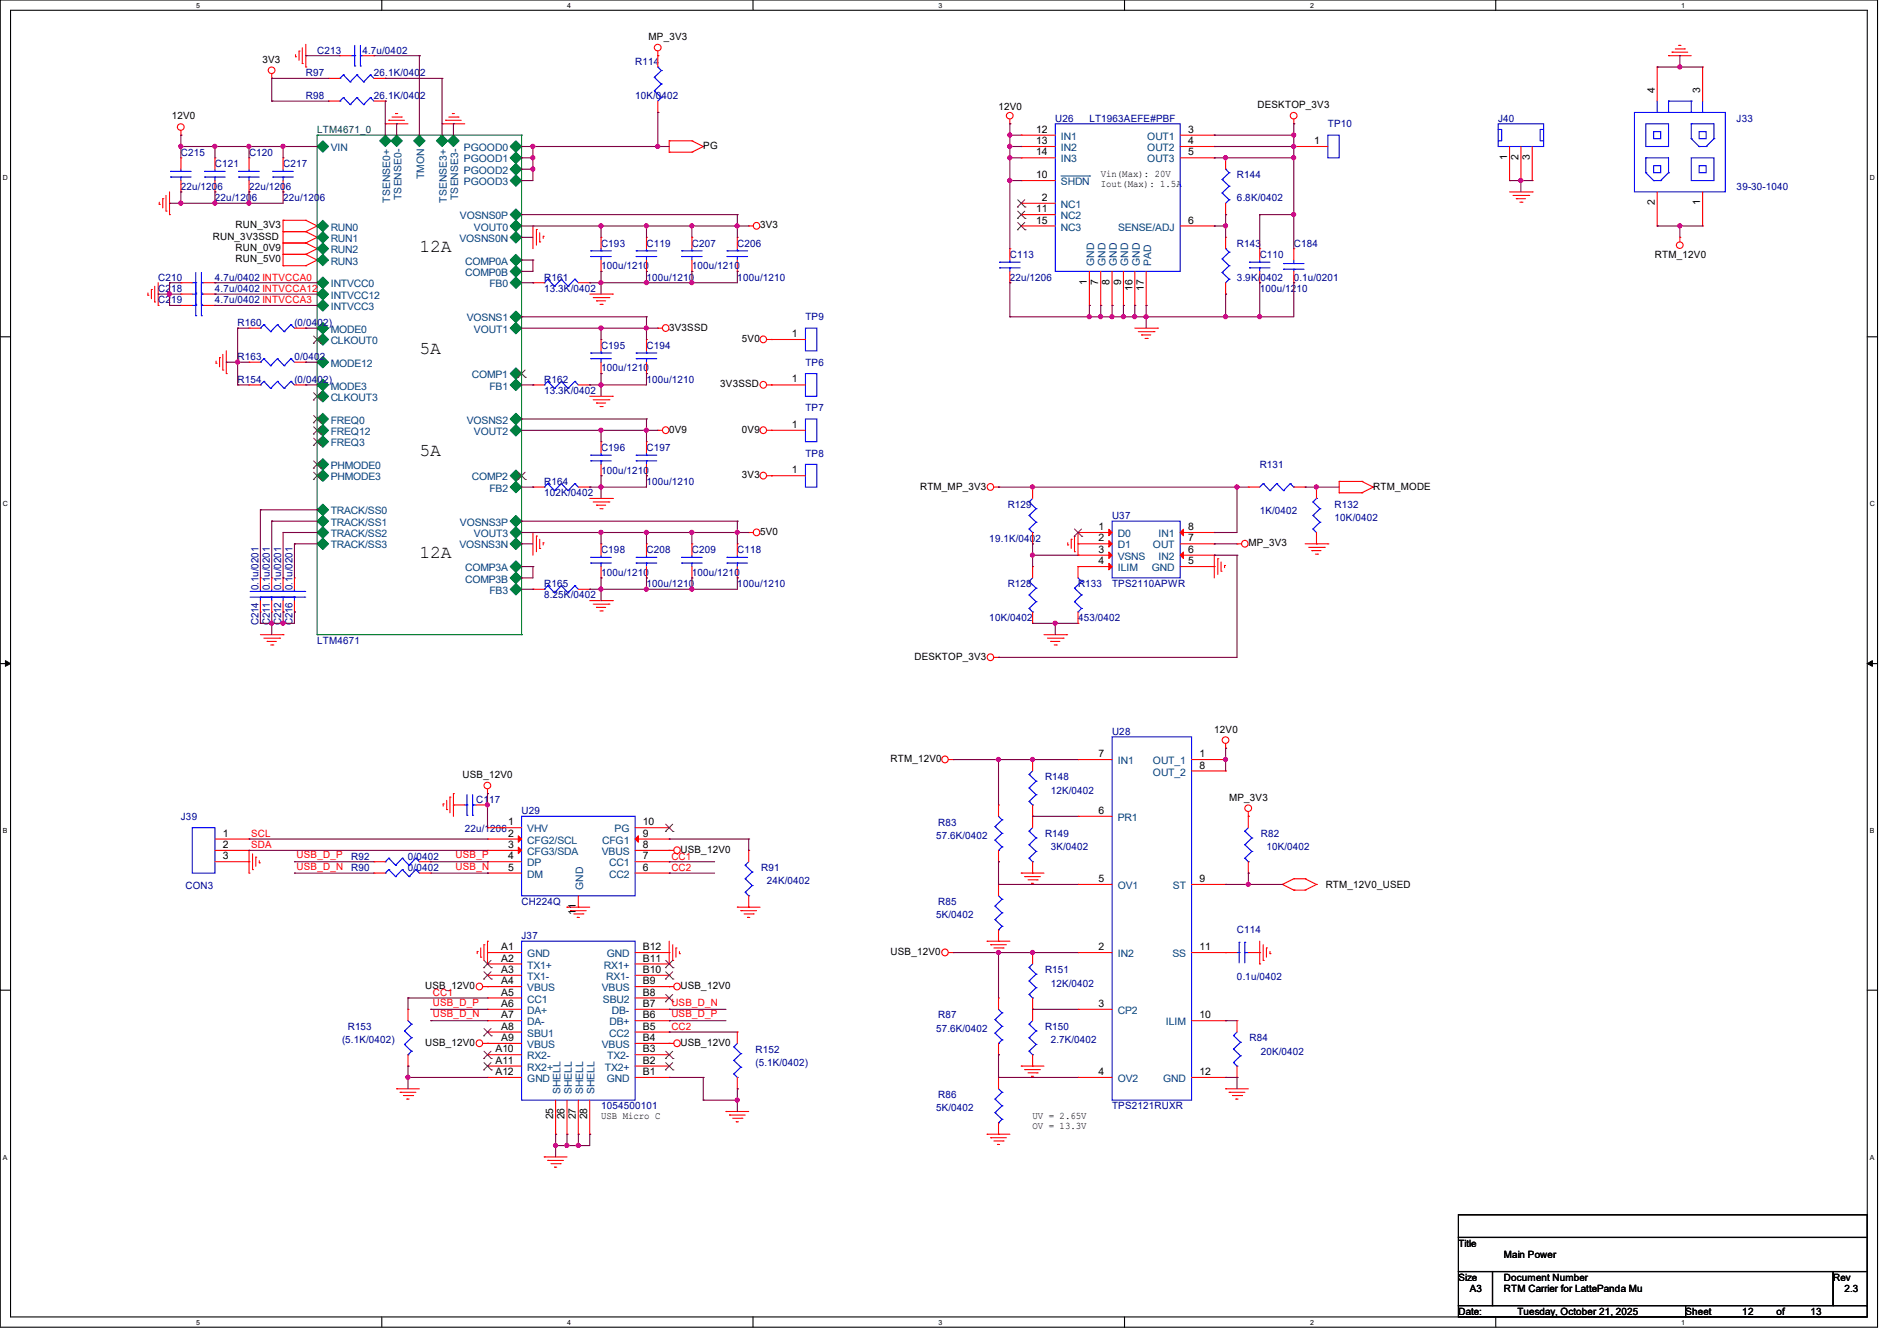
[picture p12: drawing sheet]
<svg xmlns="http://www.w3.org/2000/svg" width="297mm" height="210mm" viewBox="0 0 297 210" stroke-linecap="round" stroke-linejoin="round" font-family="sans-serif">
<defs><g id="words">
<g font-size="2.8">
<text x="65.7" y="39.4">12A</text>
<text x="65.7" y="55.4">5A</text>
<text x="65.7" y="71.4">5A</text>
<text x="65.7" y="87.4">12A</text>
</g>
<g font-size="1.6">
<text x="41.1" y="9.8">3V3</text>
<text x="101.6" y="6.3">MP_3V3</text>
<text x="156.3" y="17.3">12V0</text>
<text x="196.9" y="16.9">DESKTOP_3V3</text>
<text x="259.1" y="14.6" transform="rotate(-90 259.1 14.6)">4</text>
<text x="266.2" y="14.6" transform="rotate(-90 266.2 14.6)">3</text>
<text x="26.9" y="18.7">12V0</text>
<text x="110.1" y="23.3">PG</text>
<text x="162.2" y="20.8">12</text>
<text x="162.2" y="22.6">13</text>
<text x="186" y="22.6">4</text>
<text x="186" y="20.8">3</text>
<text x="205.8" y="22.6">1</text>
<text x="162.2" y="24.3">14</text>
<text x="162.2" y="27.9">10</text>
<text x="172.3" y="27.7">Vin(Max): 20V</text>
<text x="172.3" y="29.3">Iout(Max): 1.5A</text>
<text x="186" y="24.3">5</text>
<text x="236" y="25.1" transform="rotate(-90 236 25.1)">1</text>
<text x="237.7" y="25.1" transform="rotate(-90 237.7 25.1)">2</text>
<text x="239.5" y="25.1" transform="rotate(-90 239.5 25.1)">3</text>
<text x="36.9" y="35.8">RUN_3V3</text>
<text x="119" y="35.8">3V3</text>
<text x="162.2" y="33.2">11</text>
<text x="162.2" y="35">15</text>
<text x="163.1" y="31.5">2</text>
<text x="186" y="35">6</text>
<text x="259.1" y="32.2" transform="rotate(-90 259.1 32.2)">2</text>
<text x="266.2" y="32.2" transform="rotate(-90 266.2 32.2)">1</text>
<text x="33.3" y="37.5">RUN_3V3SSD</text>
<text x="36.9" y="39.3">RUN_0V9</text>
<text x="36.9" y="41.1">RUN_5V0</text>
<text x="259.1" y="40.4">RTM_12V0</text>
<text x="170.2" y="44.6" transform="rotate(-90 170.2 44.6)">1</text>
<text x="172" y="44.6" transform="rotate(-90 172 44.6)">7</text>
<text x="173.7" y="44.6" transform="rotate(-90 173.7 44.6)">8</text>
<text x="175.5" y="44.6" transform="rotate(-90 175.5 44.6)">9</text>
<text x="177.3" y="45.5" transform="rotate(-90 177.3 45.5)">16</text>
<text x="179.1" y="45.5" transform="rotate(-90 179.1 45.5)">17</text>
<text x="104.8" y="51.8">3V3SSD</text>
<text x="116.2" y="53.5">5V0</text>
<text x="124" y="52.8">1</text>
<text x="124" y="59.9">1</text>
<text x="112.8" y="60.7">3V3SSD</text>
<text x="104.8" y="67.8">0V9</text>
<text x="116.2" y="67.8">0V9</text>
<text x="124" y="67">1</text>
<text x="116.2" y="74.9">3V3</text>
<text x="124" y="74.1">1</text>
<text x="144.1" y="76.7">RTM_MP_3V3</text>
<text x="215" y="76.7">RTM_MODE</text>
<text x="119" y="83.8">5V0</text>
<text x="172" y="83">1</text>
<text x="186" y="83">8</text>
<text x="172" y="84.8">2</text>
<text x="172" y="86.6">3</text>
<text x="172" y="88.4">4</text>
<text x="186" y="88.4">5</text>
<text x="186" y="86.6">6</text>
<text x="186" y="84.8">7</text>
<text x="195.5" y="85.6">MP_3V3</text>
<text x="143.2" y="103.3">DESKTOP_3V3</text>
<text x="139.4" y="119.3">RTM_12V0</text>
<text x="172" y="118.6">7</text>
<text x="187.8" y="118.6">1</text>
<text x="190.1" y="114.7">12V0</text>
<text x="72.4" y="121.8">USB_12V0</text>
<text x="187.8" y="120.4">8</text>
<text x="192.4" y="125.4">MP_3V3</text>
<text x="34.9" y="131">1</text>
<text x="79.5" y="129.2">1</text>
<text x="79.5" y="131">2</text>
<text x="100.7" y="131">9</text>
<text x="100.7" y="129.2">10</text>
<text x="172" y="127.5">6</text>
<text x="34.9" y="132.8">2</text>
<text x="34.9" y="134.6">3</text>
<text x="79.5" y="132.8">3</text>
<text x="79.5" y="134.6">4</text>
<text x="79.5" y="136.4">5</text>
<text x="100.7" y="136.4">6</text>
<text x="100.7" y="134.6">7</text>
<text x="100.7" y="132.8">8</text>
<text x="106.6" y="133.6">USB_12V0</text>
<text x="90.2" y="143.3" transform="rotate(-90 90.2 143.3)">11</text>
<text x="172" y="138.1">5</text>
<text x="187.8" y="138.1">9</text>
<text x="207.6" y="139.1">RTM_12V0_USED</text>
<text x="78.5" y="148.8">A1</text>
<text x="100.7" y="148.8">B12</text>
<text x="139.4" y="149.6">USB_12V0</text>
<text x="172" y="148.8">2</text>
<text x="187.8" y="148.8">11</text>
<text x="66.5" y="154.9">USB_12V0</text>
<text x="78.5" y="150.6">A2</text>
<text x="78.5" y="152.4">A3</text>
<text x="78.5" y="154.1">A4</text>
<text x="78.5" y="155.9">A5</text>
<text x="100.7" y="155.9">B8</text>
<text x="100.7" y="154.1">B9</text>
<text x="100.7" y="152.4">B10</text>
<text x="100.7" y="150.6">B11</text>
<text x="106.6" y="154.9">USB_12V0</text>
<text x="78.5" y="157.7">A6</text>
<text x="78.5" y="159.5">A7</text>
<text x="78.5" y="161.3">A8</text>
<text x="100.7" y="161.3">B5</text>
<text x="100.7" y="159.5">B6</text>
<text x="100.7" y="157.7">B7</text>
<text x="172" y="157.7">3</text>
<text x="187.8" y="159.5">10</text>
<text x="66.5" y="163.8">USB_12V0</text>
<text x="77.6" y="164.8">A10</text>
<text x="77.6" y="166.6">A11</text>
<text x="78.5" y="163">A9</text>
<text x="100.7" y="166.6">B2</text>
<text x="100.7" y="164.8">B3</text>
<text x="100.7" y="163">B4</text>
<text x="106.6" y="163.8">USB_12V0</text>
<text x="77.6" y="168.4">A12</text>
<text x="100.7" y="168.4">B1</text>
<text x="172" y="168.4">4</text>
<text x="187.8" y="168.4">12</text>
<text x="86.6" y="175.3" transform="rotate(-90 86.6 175.3)">25</text>
<text x="88.4" y="175.3" transform="rotate(-90 88.4 175.3)">26</text>
<text x="90.2" y="175.3" transform="rotate(-90 90.2 175.3)">27</text>
<text x="91.9" y="175.3" transform="rotate(-90 91.9 175.3)">28</text>
<text x="94.1" y="175.3">USB Micro C</text>
<text x="161.7" y="176.9">OV = 13.3V</text>
<text x="161.7" y="175.3">UV = 2.65V</text>
<text x="228.3" y="195.2">Title</text>
<text x="235.5" y="197">Main Power</text>
<text x="228.3" y="200.6">Size</text>
<text x="230.1" y="202.3">A3</text>
<text x="235.4" y="200.6">Document Number</text>
<text x="235.5" y="202.3">RTM Carrier for LattePanda Mu</text>
<text x="287" y="200.6">Rev</text>
<text x="288.8" y="202.3">2.3</text>
<text x="228.3" y="205.9">Date:</text>
<text x="237.6" y="205.9">Tuesday, October 21, 2025</text>
<text x="263.9" y="205.9">Sheet</text>
<text x="272.8" y="205.9">12</text>
<text x="278.1" y="205.9">of</text>
<text x="283.5" y="205.9">13</text>
</g>
<g font-size="1.6" fill="#000080">
<text x="47.9" y="11.9">R97</text>
<text x="49.7" y="8.4">C213</text>
<text x="56.8" y="8.4">4.7u/0402</text>
<text x="58.5" y="11.9">26.1K/0402</text>
<text x="99.4" y="10.2">R114</text>
<text x="47.9" y="15.5">R98</text>
<text x="58.5" y="15.5">26.1K/0402</text>
<text x="99.4" y="15.5">10K/0402</text>
<text x="165.2" y="19">U26</text>
<text x="170.6" y="19">LT1963AEFE#PBF</text>
<text x="207.9" y="19.9">TP10</text>
<text x="234.6" y="19">J40</text>
<text x="271.9" y="19">J33</text>
<text x="28.3" y="24.4">C215</text>
<text x="28.3" y="29.7">22u/1206</text>
<text x="33.7" y="26.2">C121</text>
<text x="39" y="24.4">C120</text>
<text x="39" y="29.7">22u/1206</text>
<text x="44.3" y="26.2">C217</text>
<text x="193.7" y="27.9">R144</text>
<text x="271.9" y="29.7">39-30-1040</text>
<text x="33.7" y="31.5">22u/1206</text>
<text x="44.3" y="31.5">22u/1206</text>
<text x="193.7" y="31.5">6.8K/0402</text>
<text x="94.1" y="38.6">C193</text>
<text x="101.2" y="38.6">C119</text>
<text x="108.3" y="38.6">C207</text>
<text x="115.4" y="38.6">C206</text>
<text x="158.1" y="40.4">C113</text>
<text x="193.7" y="38.6">R143</text>
<text x="197.2" y="40.4">C110</text>
<text x="202.6" y="38.6">C184</text>
<text x="24.8" y="43.9">C210</text>
<text x="24.8" y="45.7">C218</text>
<text x="24.8" y="47.5">C219</text>
<text x="33.6" y="43.9">4.7u/0402 INTVCCA0</text>
<text x="33.6" y="45.7">4.7u/0402 INTVCCA12</text>
<text x="33.6" y="47.5">4.7u/0402 INTVCCA3</text>
<text x="85.2" y="43.9">R161</text>
<text x="85.2" y="45.7">13.3K/0402</text>
<text x="94.1" y="42.2">100u/1210</text>
<text x="101.2" y="43.9">100u/1210</text>
<text x="108.3" y="42.2">100u/1210</text>
<text x="115.4" y="43.9">100u/1210</text>
<text x="158.1" y="43.9">22u/1206</text>
<text x="193.7" y="43.9">3.9K/0402</text>
<text x="197.2" y="45.7">100u/1210</text>
<text x="202.6" y="43.9">0.1u/0201</text>
<text x="37.2" y="51.1">R160</text>
<text x="46.1" y="51.1">(0/0402)</text>
<text x="126.1" y="50.2">TP9</text>
<text x="37.2" y="56.4">R163</text>
<text x="37.2" y="59.9">R154</text>
<text x="46.1" y="56.4">0/0402</text>
<text x="46.1" y="59.9">(0/0402)</text>
<text x="85.2" y="59.9">R162</text>
<text x="94.1" y="54.6">C195</text>
<text x="94.1" y="58.2">100u/1210</text>
<text x="101.2" y="54.6">C194</text>
<text x="101.2" y="59.9">100u/1210</text>
<text x="126.1" y="57.3">TP6</text>
<text x="85.2" y="61.7">13.3K/0402</text>
<text x="126.1" y="64.4">TP7</text>
<text x="94.1" y="70.6">C196</text>
<text x="101.2" y="70.6">C197</text>
<text x="126.1" y="71.5">TP8</text>
<text x="85.2" y="75.9">R164</text>
<text x="85.2" y="77.7">102K/0402</text>
<text x="94.1" y="74.2">100u/1210</text>
<text x="101.2" y="75.9">100u/1210</text>
<text x="197.2" y="73.3">R131</text>
<text x="157.8" y="79.5">R129</text>
<text x="174.1" y="81.3">U37</text>
<text x="197.2" y="80.6">1K/0402</text>
<text x="209" y="79.5">R132</text>
<text x="209" y="81.6">10K/0402</text>
<text x="94.1" y="86.6">C198</text>
<text x="101.2" y="86.6">C208</text>
<text x="108.3" y="86.6">C209</text>
<text x="115.4" y="86.6">C118</text>
<text x="154.9" y="84.8">19.1K/0402</text>
<text x="40.5" y="92.5" transform="rotate(-90 40.5 92.5)">0.1u/0201</text>
<text x="42.2" y="92.5" transform="rotate(-90 42.2 92.5)">0.1u/0201</text>
<text x="44" y="92.5" transform="rotate(-90 44 92.5)">0.1u/0201</text>
<text x="45.8" y="92.5" transform="rotate(-90 45.8 92.5)">0.1u/0201</text>
<text x="85.2" y="91.9">R165</text>
<text x="85.2" y="93.7">8.25K/0402</text>
<text x="94.1" y="90.2">100u/1210</text>
<text x="101.2" y="91.9">100u/1210</text>
<text x="108.3" y="90.2">100u/1210</text>
<text x="115.4" y="91.9">100u/1210</text>
<text x="157.8" y="91.9">R128</text>
<text x="168.8" y="91.9">R133</text>
<text x="174.1" y="91.9">TPS2110APWR</text>
<text x="40.5" y="98" transform="rotate(-90 40.5 98)">C214</text>
<text x="42.2" y="98" transform="rotate(-90 42.2 98)">C211</text>
<text x="44" y="98" transform="rotate(-90 44 98)">C212</text>
<text x="45.8" y="98" transform="rotate(-90 45.8 98)">C216</text>
<text x="49.7" y="100.8">LTM4671</text>
<text x="154.9" y="97.3">10K/0402</text>
<text x="168.8" y="97.3">453/0402</text>
<text x="174.1" y="115.1">U28</text>
<text x="74.5" y="125.7">C117</text>
<text x="163.6" y="122.2">R148</text>
<text x="164.5" y="124.3">12K/0402</text>
<text x="28.3" y="128.4">J39</text>
<text x="72.8" y="130.3">22u/1206</text>
<text x="81.7" y="127.5">U29</text>
<text x="146.6" y="131.4">57.6K/0402</text>
<text x="146.9" y="129.3">R83</text>
<text x="163.6" y="131.1">R149</text>
<text x="197.4" y="131.1">R82</text>
<text x="55" y="136.4">R90</text>
<text x="55" y="134.6">R92</text>
<text x="63.9" y="136.4">0/0402</text>
<text x="63.9" y="134.6">0/0402</text>
<text x="119.2" y="136.4">R91</text>
<text x="164.5" y="133.2">3K/0402</text>
<text x="198.3" y="133.2">10K/0402</text>
<text x="29" y="139.2">CON3</text>
<text x="81.7" y="141.7">CH224Q</text>
<text x="120.1" y="138.5">24K/0402</text>
<text x="146.6" y="143.8">5K/0402</text>
<text x="146.9" y="141.7">R85</text>
<text x="81.7" y="147.1">J37</text>
<text x="193.7" y="146.2">C114</text>
<text x="163.6" y="152.4">R151</text>
<text x="164.5" y="154.5">12K/0402</text>
<text x="193.7" y="153.5">0.1u/0402</text>
<text x="54.4" y="161.3">R153</text>
<text x="146.6" y="161.6">57.6K/0402</text>
<text x="146.9" y="159.5">R87</text>
<text x="163.6" y="161.3">R150</text>
<text x="53.6" y="163.4">(5.1K/0402)</text>
<text x="118.3" y="164.8">R152</text>
<text x="118.3" y="167">(5.1K/0402)</text>
<text x="164.5" y="163.4">2.7K/0402</text>
<text x="195.6" y="163.1">R84</text>
<text x="197.4" y="165.2">20K/0402</text>
<text x="94.1" y="173.7">1054500101</text>
<text x="146.9" y="172">R86</text>
<text x="174.1" y="173.7">TPS2121RUXR</text>
<text x="146.6" y="174.1">5K/0402</text>
</g>
<text font-size="1.6" fill="#004040" x="49.7" y="20.8">LTM4671_0</text>
<g font-size="1.6" fill="#004080">
<text x="51.8" y="23.7">VIN</text>
<text x="72.6" y="23.7">PGOOD0</text>
<text x="166.1" y="21.9">IN1</text>
<text x="166.1" y="23.7">IN2</text>
<text x="179.6" y="23.7">OUT2</text>
<text x="179.6" y="21.9">OUT1</text>
<text x="66.4" y="28.1" transform="rotate(-90 66.4 28.1)">TMON</text>
<text x="72.6" y="25.4">PGOOD1</text>
<text x="72.6" y="27.2">PGOOD2</text>
<text x="72.6" y="29">PGOOD3</text>
<text x="166.1" y="25.4">IN3</text>
<text x="166.1" y="29">SHDN</text>
<text x="179.6" y="25.4">OUT3</text>
<text x="61.1" y="31.7" transform="rotate(-90 61.1 31.7)">TSENSE0+</text>
<text x="62.9" y="31.3" transform="rotate(-90 62.9 31.3)">TSENSE0-</text>
<text x="70" y="31.7" transform="rotate(-90 70 31.7)">TSENSE3+</text>
<text x="71.8" y="31.3" transform="rotate(-90 71.8 31.3)">TSENSE3-</text>
<text x="72" y="34.3">VOSNS0P</text>
<text x="166.1" y="32.6">NC1</text>
<text x="166.1" y="34.3">NC2</text>
<text x="51.8" y="37.9">RUN1</text>
<text x="51.8" y="39.7">RUN2</text>
<text x="51.8" y="41.4">RUN3</text>
<text x="51.8" y="36.1">RUN0</text>
<text x="71.9" y="37.9">VOSNS0N</text>
<text x="72.8" y="41.4">COMP0A</text>
<text x="74.2" y="36.1">VOUT0</text>
<text x="166.1" y="36.1">NC3</text>
<text x="171.3" y="41.6" transform="rotate(-90 171.3 41.6)">GND</text>
<text x="173.1" y="41.6" transform="rotate(-90 173.1 41.6)">GND</text>
<text x="174.9" y="41.6" transform="rotate(-90 174.9 41.6)">GND</text>
<text x="175" y="36.1">SENSE/ADJ</text>
<text x="176.7" y="41.6" transform="rotate(-90 176.7 41.6)">GND</text>
<text x="178.4" y="41.6" transform="rotate(-90 178.4 41.6)">GND</text>
<text x="180.2" y="41.6" transform="rotate(-90 180.2 41.6)">PAD</text>
<text x="51.8" y="45">INTVCC0</text>
<text x="51.8" y="46.8">INTVCC12</text>
<text x="72.8" y="43.2">COMP0B</text>
<text x="76.6" y="45">FB0</text>
<text x="51.8" y="53.9">CLKOUT0</text>
<text x="51.8" y="48.6">INTVCC3</text>
<text x="51.8" y="52.1">MODE0</text>
<text x="73.1" y="50.3">VOSNS1</text>
<text x="74.2" y="52.1">VOUT1</text>
<text x="51.8" y="57.4">MODE12</text>
<text x="73.9" y="59.2">COMP1</text>
<text x="51.8" y="62.8">CLKOUT3</text>
<text x="51.8" y="61">MODE3</text>
<text x="76.6" y="61">FB1</text>
<text x="51.8" y="66.3">FREQ0</text>
<text x="51.8" y="68.1">FREQ12</text>
<text x="51.8" y="69.9">FREQ3</text>
<text x="73.1" y="66.3">VOSNS2</text>
<text x="74.2" y="68.1">VOUT2</text>
<text x="51.8" y="73.4">PHMODE0</text>
<text x="51.8" y="75.2">PHMODE3</text>
<text x="73.9" y="75.2">COMP2</text>
<text x="76.6" y="77">FB2</text>
<text x="51.8" y="82.3">TRACK/SS1</text>
<text x="51.8" y="80.6">TRACK/SS0</text>
<text x="72" y="82.3">VOSNS3P</text>
<text x="51.8" y="84.1">TRACK/SS2</text>
<text x="51.8" y="85.9">TRACK/SS3</text>
<text x="71.9" y="85.9">VOSNS3N</text>
<text x="72.8" y="89.5">COMP3A</text>
<text x="74.2" y="84.1">VOUT3</text>
<text x="175" y="84.1">D0</text>
<text x="175" y="85.9">D1</text>
<text x="175" y="87.7">VSNS</text>
<text x="175" y="89.5">ILIM</text>
<text x="180.3" y="89.5">GND</text>
<text x="180.5" y="85.9">OUT</text>
<text x="181.4" y="87.7">IN2</text>
<text x="181.4" y="84.1">IN1</text>
<text x="72.8" y="91.2">COMP3B</text>
<text x="76.6" y="93">FB3</text>
<text x="175" y="119.7">IN1</text>
<text x="180.5" y="119.7">OUT_1</text>
<text x="180.5" y="121.5">OUT_2</text>
<text x="82.5" y="130.3">VHV</text>
<text x="96.2" y="130.3">PG</text>
<text x="175" y="128.6">PR1</text>
<text x="82.5" y="132.1">CFG2/SCL</text>
<text x="82.5" y="133.9">CFG3/SDA</text>
<text x="82.5" y="135.7">DP</text>
<text x="82.5" y="137.5">DM</text>
<text x="94.2" y="133.9">VBUS</text>
<text x="94.3" y="132.1">CFG1</text>
<text x="95.4" y="137.5">CC2</text>
<text x="95.4" y="135.7">CC1</text>
<text x="91.3" y="139.4" transform="rotate(-90 91.3 139.4)">GND</text>
<text x="175" y="139.2">OV1</text>
<text x="183.6" y="139.2">ST</text>
<text x="82.5" y="149.9">GND</text>
<text x="95" y="149.9">GND</text>
<text x="175" y="149.9">IN2</text>
<text x="183.6" y="149.9">SS</text>
<text x="82.5" y="151.7">TX1+</text>
<text x="82.5" y="153.5">TX1-</text>
<text x="82.5" y="155.2">VBUS</text>
<text x="94.2" y="155.2">VBUS</text>
<text x="94.5" y="151.7">RX1+</text>
<text x="94.9" y="153.5">RX1-</text>
<text x="82.5" y="157">CC1</text>
<text x="82.5" y="158.8">DA+</text>
<text x="82.5" y="160.6">DA-</text>
<text x="94.4" y="157">SBU2</text>
<text x="95.4" y="160.6">DB+</text>
<text x="95.8" y="158.8">DB-</text>
<text x="175" y="158.8">CP2</text>
<text x="182.5" y="160.6">ILIM</text>
<text x="82.5" y="162.4">SBU1</text>
<text x="82.5" y="164.1">VBUS</text>
<text x="82.5" y="165.9">RX2-</text>
<text x="82.5" y="167.7">RX2+</text>
<text x="94.2" y="164.1">VBUS</text>
<text x="94.7" y="167.7">TX2+</text>
<text x="95.1" y="165.9">TX2-</text>
<text x="95.4" y="162.4">CC2</text>
<text x="82.5" y="169.5">GND</text>
<text x="87.8" y="171.4" transform="rotate(-90 87.8 171.4)">SHELL</text>
<text x="89.5" y="171.4" transform="rotate(-90 89.5 171.4)">SHELL</text>
<text x="91.3" y="171.4" transform="rotate(-90 91.3 171.4)">SHELL</text>
<text x="93.1" y="171.4" transform="rotate(-90 93.1 171.4)">SHELL</text>
<text x="95" y="169.5">GND</text>
<text x="175" y="169.5">OV2</text>
<text x="182.1" y="169.5">GND</text>
</g>
<g font-size="1.6" fill="#f00">
<text x="39.3" y="131.1">SCL</text>
<text x="39.3" y="132.8">SDA</text>
<text x="46.4" y="134.4">USB_D_P</text>
<text x="46.4" y="136.2">USB_D_N</text>
<text x="71.3" y="136.2">USB_N</text>
<text x="71.3" y="134.4">USB_P</text>
<text x="105.1" y="134.6">CC1</text>
<text x="105.1" y="136.4">CC2</text>
<text x="67.8" y="156">CC1</text>
<text x="67.8" y="157.5">USB_D_P</text>
<text x="67.8" y="159.3">USB_D_N</text>
<text x="105.1" y="161.3">CC2</text>
<text x="105.1" y="157.5">USB_D_N</text>
<text x="105.1" y="159.3">USB_D_P</text>
</g>
<g font-size="1.1">
<text x="30.7" y="1.2">5</text>
<text x="88.8" y="1.2">4</text>
<text x="146.9" y="1.2">3</text>
<text x="205.1" y="1.2">2</text>
<text x="263.2" y="1.2">1</text>
<text x=".5" y="28.2">D</text>
<text x="292.8" y="28.2">D</text>
<text x=".5" y="79.3">C</text>
<text x="292.8" y="79.3">C</text>
<text x=".5" y="130.5">B</text>
<text x="292.8" y="130.5">B</text>
<text x=".5" y="181.6">A</text>
<text x="292.8" y="181.6">A</text>
<text x="30.7" y="207.4">5</text>
<text x="88.8" y="207.4">4</text>
<text x="146.9" y="207.4">3</text>
<text x="205.1" y="207.4">2</text>
<text x="263.2" y="207.4">1</text>
</g>
</g></defs>
<path d="M0 0h294v207.9h-294zM1.7 1.6h290.7v204.6h-290.7z" fill="none" stroke="#000" stroke-width=".17"/>
<g fill="#fff">
<path d="M30.7 .2h.6v1.2h-.6z"/>
<path d="M30.7 206.5h.6v1.1h-.6z"/>
</g>
<path d="M59.8 0v1.6M59.8 206.2v1.7" fill="none" stroke="#000" stroke-width=".17"/>
<g fill="#fff">
<path d="M88.8 .2h.6v1.2h-.6z"/>
<path d="M88.8 206.5h.6v1.1h-.6z"/>
</g>
<path d="M117.9 0v1.6M117.9 206.2v1.7" fill="none" stroke="#000" stroke-width=".17"/>
<g fill="#fff">
<path d="M146.9 .2h.6v1.2h-.6z"/>
<path d="M146.9 206.5h.6v1.1h-.6z"/>
</g>
<path d="M176.1 0v1.6M176.1 206.2v1.7" fill="none" stroke="#000" stroke-width=".17"/>
<g fill="#fff">
<path d="M205.1 .2h.6v1.2h-.6z"/>
<path d="M205.1 206.5h.6v1.1h-.6z"/>
</g>
<path d="M234.2 0v1.6M234.2 206.2v1.7" fill="none" stroke="#000" stroke-width=".17"/>
<g fill="#fff">
<path d="M263.2 .2h.6v1.2h-.6z"/>
<path d="M263.2 206.5h.6v1.1h-.6z"/>
<path d="M.5 27.2h.7v1.2h-.7z"/>
<path d="M292.8 27.2h.7v1.2h-.7z"/>
<path d="M.5 78.3h.7v1.2h-.7z"/>
<path d="M292.8 78.3h.7v1.2h-.7z"/>
</g>
<path d="M0 52.7h1.7M292.4 52.7h1.6" fill="none" stroke="#000" stroke-width=".17"/>
<g fill="#fff">
<path d="M.5 129.5h.7v1.2h-.7z"/>
<path d="M292.8 129.5h.7v1.2h-.7z"/>
</g>
<path d="M0 103.9h1.7M292.4 103.9h1.6" fill="none" stroke="#000" stroke-width=".17"/>
<path d="M.8 103.5l.9 .4-.9 .5zM292.4 103.9l.8-.4v.9z" fill="#000" stroke="#000" stroke-width=".16"/>
<g fill="#fff">
<path d="M.5 180.6h.7v1.2h-.7z"/>
<path d="M292.8 180.6h.7v1.2h-.7z"/>
</g>
<path d="M0 155.1h1.7M292.4 155.1h1.6M228.3 190.2h64.1v3.6h-64.1zM228.3 193.8h64.1v5.3h-64.1zM228.3 199.1h5.4v5.4h-5.4zM233.7 199.1h53.3v5.4h-53.3zM287 199.1h5.4v5.4h-5.4zM228.3 204.5h35.6v1.7h-35.6zM263.9 204.5h28.5v1.7h-28.5z" fill="none" stroke="#000" stroke-width=".17"/>
<g fill="none" stroke="#f00" stroke-width=".17">
<path d="M42.5 12.3h.1M42.5 11.6v.7M46.3 8.9h.1M46.3 8.6v.3M46.8 8h.1M46.8 8v1.4M47.3 9.9h.1M47.3 7.5v2.4M47.9 10.5h.1M47.9 6.9v3.6M51.4 15.8h.1M51.4 12.3h.1"/>
<path d="M51.4 15.8h1.8M51.4 12.3h1.8M53.2 8.7h.1M53.2 8.7h1.8M56.8 8.7h1.7M58.5 8.7h.1M58.5 15.8h1.8M58.5 12.3h1.8M60.3 19.4h.1M60.3 15.8h.1M60.3 12.3h.1M60.3 19.4h3.6"/>
<path d="M60.9 18.8h.1M60.9 18.8h2.4M61.4 18.3h1.4M61.9 17.8h.1M61.9 17.8h.4M62.8 18.3h.1M69.2 19.4h.1M69.2 19.4h3.6M69.8 18.8h.1M69.8 18.8h2.4M70.3 18.3h1.4M70.8 17.8h.1"/>
<path d="M70.8 17.8h.4M71.7 18.3h.1M103 8.7h.1M103 17.6h.1M103 8v2.5M103 15.8v1.8M158.1 19.4h.1M158.1 18.7v.7M202.6 19.4h.1M202.6 18.7v.7M259.5 10.5h.1M259.5 10.5v5.3"/>
<path d="M261.2 8.7h.1M261.2 8.7h3.6M261.8 8.2h.1M261.8 8.2h2.4M262.3 7.7h1.4M262.8 7.1h.1M262.8 7.1h.4M263.7 7.7h.1M266.6 10.5h.1M266.6 10.5v5.3M24.9 32h.1M24.9 31.7v.3"/>
<path d="M25.5 31.1h.1M25.5 31.1v1.5M26 33.1h.1M26 30.6v2.5M26.5 33.6h.1M26.5 30.1v3.5M28.3 21.2h.1M28.3 24.7h.1M28.3 30.1h.1M28.3 20.4v.8M28.3 24.7v1.8M28.3 28.3v1.8"/>
<path d="M33.7 24.7h.1M33.7 30.1h.1M33.7 24.7v1.8M33.7 28.3v1.8M39 24.7h.1M39 30.1h.1M39 24.7v1.8M39 28.3v1.8M44.3 38.1h.1M44.3 36.3h.1M44.3 39.8h.1M44.3 34.5h.1"/>
<path d="M44.3 24.7h.1M44.3 30.1h.1M44.3 36.3h3.6M44.3 38.1h3.6M44.3 24.7v1.8M44.3 28.3v1.8M44.3 34.5v7.1M44.3 39.8h3.6M44.3 34.5h3.6M47.9 36.3h.1M47.9 38.1h.1M47.9 39.8h.1"/>
<path d="M47.9 34.5h.1M47.9 36.3l1.8 .9M47.9 38.1l1.8 .8M47.9 39.8l1.8 .9M47.9 34.5l1.8 .9M49.7 37.2h.1M49.7 38.9h.1M49.7 35.4h.1M49.7 37.2l-1.8 .9M49.7 38.9l-1.8 .9M49.7 35.4l-1.8 .9M83.4 35.4h.1"/>
<path d="M83.4 35.4v3.5M84 35.9h.1M84 35.9v2.5M84.5 37.9h.1M84.5 36.4v1.5M85 37h.1M85 37v.3M94.1 37.2h.1M94.1 37.2v1.7M101.2 37.2h.1M101.2 37.2v1.7M104.8 22.1h.1"/>
<path d="M104.8 23.8h.1M104.8 22.1h3.5M104.8 22.1v1.7M104.8 23.8h3.5M108.3 22.1h.1M108.3 23.8h.1M108.3 37.2h.1M108.3 22.1l1.8 .8M108.3 37.2v1.7M110.1 22.9h.1M110.1 22.9l-1.8 .9M115.4 37.2h.1"/>
<path d="M115.4 37.2v1.7M117.2 35.4h.1M117.2 35.4h.7M158.1 38.9h.1M158.1 38.9v1.8M159.9 21.2h.1M159.9 22.9h.1M159.9 24.7h.1M159.9 28.3h.1M159.9 31.8h.1M159.9 33.6h.1M159.9 35.4h.1"/>
<path d="M159.9 35.4h5.3M159.9 21.2h5.3M159.9 22.9h5.3M159.9 24.7h5.3M159.9 28.3h5.3M159.9 31.8h5.3M159.9 33.6h5.3M184.8 35.4h5.3M184.8 21.2h5.3M184.8 22.9h5.3M184.8 24.7h5.3M190.1 35.4h.1"/>
<path d="M190.1 24.7h.1M190.1 22.9h.1M190.1 21.2h.1M191.9 33.6h.1M191.9 24.7h.1M191.9 37.2h.1M191.9 24.7v1.8M191.9 31.8v1.8M191.9 37.2v1.7M197.2 38.9h.1M197.2 38.9v1.8M202.6 38.9h.1"/>
<path d="M202.6 22.9h.1M202.6 38.9v1.8M202.6 22.9h5.3M236.3 28.3h.1M236.3 30.1h3.6M236.3 22.9v5.4M236.9 30.6h2.5M237.4 31.1h.1M237.4 31.1h1.4M238 31.7h.3M238.1 28.3h.1M238.1 22.9v5.4"/>
<path d="M238.3 31.7h.1M239.4 30.6h.1M239.9 30.1h.1M239.9 28.3h.1M239.9 22.9v5.4M259.5 35.4h.1M259.5 30.1v5.3M263 37.2h.1M263 37.2v.7M266.6 35.4h.1M266.6 30.1v5.3M23.2 46.2h.1"/>
<path d="M23.2 45.9v.3M23.7 45.3h.1M23.7 45.3v1.5M24.2 47.3h.1M24.2 44.8v2.5M24.8 47.8h.1M24.8 44.3v3.5M28.3 44.3h.1M28.3 46.1h.1M28.3 47.8h.1M28.3 46.1h1.8M28.3 44.3h1.8"/>
<path d="M28.3 47.8h1.8M31.9 46.1h1.8M31.9 44.3h1.8M31.9 47.8h1.8M33.7 44.3h.1M33.7 46.1h.1M33.7 47.8h.1M33.8 56.9h.1M33.8 56.6v.3M34.4 56h.1M34.4 56v1.4M34.9 58h.1"/>
<path d="M34.9 55.5v2.5M35.4 58.5h.1M35.4 54.9v3.6M39 51.4h.1M39 56.7h.1M39 51.4h1.8M39 56.7h1.8M44.3 41.6h.1M44.3 41.6h3.6M46.1 51.4h1.8M46.1 56.7h1.8M47.9 41.6h.1"/>
<path d="M47.9 51.4h.1M47.9 56.7h.1M49.7 40.7h.1M49.7 40.7l-1.8 .9M83.4 44.3h.1M83.4 44.3h1.8M90.6 44.3h1.7M92.3 44.3h.1M92.3 46.1h3.6M92.9 46.6h2.4M93.4 47.1h.1M93.4 47.1h1.4"/>
<path d="M93.9 47.7h.4M94.1 42.5h.1M94.1 53.2h.1M94.1 58.5h.1M94.1 40.7v1.8M94.1 53.2v1.7M94.1 56.7v1.8M94.3 47.7h.1M95.3 46.6h.1M95.9 46.1h.1M101.2 53.2h.1M101.2 58.5h.1"/>
<path d="M101.2 42.5h.1M101.2 40.7v1.8M101.2 53.2v1.7M101.2 56.7v1.8M103 51.4h.1M103 51.4h.7M108.3 42.5h.1M108.3 40.7v1.8M115.4 42.5h.1M115.4 40.7v1.8M120.1 53.2h6M120.8 53.2h.1"/>
<path d="M158.1 44.3h.1M158.1 42.5v1.8M170.6 47.8h.1M170.6 42.5v5.3M172.3 47.8h.1M172.3 42.5v5.3M174.1 47.8h.1M174.1 42.5v5.3M175.9 47.8h.1M175.9 42.5v5.3M177.7 47.8h.1M177.7 51.4h3.5"/>
<path d="M177.7 42.5v5.3M178.2 51.9h2.5M178.7 52.5h.1M178.7 52.5h1.5M179.3 53h.3M179.5 47.8h.1M179.5 42.5v5.3M179.6 53h.1M180.7 51.9h.1M181.2 51.4h.1M191.9 46.1h.1M191.9 44.3v1.8"/>
<path d="M197.2 44.3h.1M197.2 42.5v1.8M202.6 44.3h.1M202.6 42.5v1.8M39 60.3h.1M39 60.3h1.8M46.1 60.3h1.8M47.9 60.3h.1M83.4 60.3h.1M83.4 76.3h.1M83.4 76.3h1.8M83.4 60.3h1.8"/>
<path d="M90.6 76.3h1.7M90.6 60.3h1.7M92.3 60.3h.1M92.3 76.3h.1M92.3 78.1h3.6M92.3 62.1h3.6M92.9 78.6h2.4M92.9 62.6h2.4M93.4 79.1h.1M93.4 63.1h.1M93.4 79.1h1.4M93.4 63.1h1.4"/>
<path d="M93.9 79.7h.4M93.9 63.7h.4M94.1 69.2h.1M94.1 74.5h.1M94.1 69.2v1.8M94.1 72.7v1.8M94.3 79.7h.1M94.3 63.7h.1M95.3 78.6h.1M95.3 62.6h.1M95.9 78.1h.1M95.9 62.1h.1"/>
<path d="M101.2 69.2h.1M101.2 74.5h.1M101.2 69.2v1.8M101.2 72.7v1.8M103 67.4h.1M103 67.4h.7M120.1 67.4h6M120.1 60.3h6M120.1 74.5h6M120.8 60.3h.1M120.8 67.4h.1M120.8 74.5h.1"/>
<path d="M155.6 76.3h.7M156.3 76.3h.1M161.7 76.3h.1M161.7 76.3v1.8M195.5 76.3h.1M195.5 76.3h1.7M202.6 76.3h1.7M204.3 76.3h.1M206.1 76.3h.1M206.1 76.3v1.8M209.7 75.4h.1M209.7 77.2h.1"/>
<path d="M209.7 75.4h3.5M209.7 75.4v1.8M209.7 77.2h3.5M213.2 75.4h.1M213.2 77.2h.1M213.2 75.4l1.8 .9M215 76.3h.1M215 76.3l-1.8 .9M40.8 90.5h.1M40.8 95.8h.1M40.8 99.4h3.5M40.8 90.5v1.8"/>
<path d="M40.8 94.1v1.7M41.3 99.9h2.5M42.5 90.5h.1M42.5 95.8h.1M42.5 90.5v1.8M42.5 94.1v1.7M43.8 99.9h.1M44.3 99.4h.1M44.3 90.5h.1M44.3 95.8h.1M44.3 90.5v1.8M44.3 94.1v1.7"/>
<path d="M46.1 90.5h.1M46.1 95.8h.1M46.1 90.5v1.8M46.1 94.1v1.7M83.4 83.4h.1M83.4 92.3h.1M83.4 83.4v3.6M83.4 92.3h1.8M84 83.9h.1M84 83.9v2.5M84.5 85.9h.1M84.5 84.5v1.4"/>
<path d="M85 85h.1M85 85v.3M90.6 92.3h1.7M92.3 92.3h.1M92.3 94.1h3.6M92.9 94.6h2.4M93.4 95.1h.1M93.4 95.1h1.4M93.9 95.7h.4M94.1 85.2h.1M94.1 90.5h.1M94.1 85.2v1.8"/>
<path d="M94.1 88.7v1.8M94.3 95.7h.1M95.3 94.6h.1M95.9 94.1h.1M101.2 85.2h.1M101.2 90.5h.1M101.2 85.2v1.8M101.2 88.7v1.8M108.3 85.2h.1M108.3 90.5h.1M108.3 85.2v1.8M108.3 88.7v1.8"/>
<path d="M115.4 85.2h.1M115.4 90.5h.1M115.4 85.2v1.8M115.4 88.7v1.8M117.2 83.4h.1M117.2 83.4h.7M161.7 88.7h.1M161.7 97.6h.1M161.7 85.2h.1M161.7 83.4v1.8M161.7 88.7v1.8M161.7 95.8v1.8"/>
<path d="M163.4 99.4h3.6M164 99.9h2.5M166.5 99.9h.1M167 99.4h.1M167.2 85.3h.1M167.2 85v.3M167.7 84.5h.1M167.7 84.5v1.4M168.2 86.4h.1M168.2 83.9v2.5M168.8 87h.1M168.8 88.7h.1"/>
<path d="M168.8 97.6h.1M168.8 83.4h.1M168.8 85.2h.1M168.8 83.4v3.6M168.8 88.7v1.8M168.8 95.8v1.8M168.8 85.2h5.3M168.8 83.4h5.3M168.8 87h5.3M168.8 88.7h5.3M184.8 85.2h5.3M184.8 83.4h5.3"/>
<path d="M184.8 87h5.3M184.8 88.7h5.3M190.1 87h.1M190.1 88.7h.1M190.1 85.2h.1M190.1 83.4h.1M190.1 87v3.5M190.7 87.5h.1M190.7 87.5v2.5M191.2 89.5h.1M191.2 88v1.5M191.7 88.6h.1"/>
<path d="M191.7 88.6v.3M193.7 85.2h.1M193.7 85.2h.7M204.3 85.2h3.6M204.9 85.7h2.4M205.4 86.2h.1M205.4 86.2h1.4M206 86.8h.3M206.1 85.2h.1M206.1 83.4v1.8M206.3 86.8h.1M207.3 85.7h.1"/>
<path d="M207.9 85.2h.1M41.8 100.5h.1M41.8 100.5h1.5M42.4 101h.3M42.7 101h.1M148.5 119h.7M149.2 119h.1M155.6 103h.7M156.3 103h.1M161.7 119h.1M161.7 119v1.7M164.5 100.5h.1"/>
<path d="M164.5 100.5h1.4M165.1 101h.3M165.4 101h.1M168.8 119h.1M168.8 119h5.3M186.6 119h5.3M191.9 117.2h.1M191.9 119h.1M191.9 116.5v.7M33.7 133.2h5.3M33.7 131.4h5.3M33.7 135h5.3"/>
<path d="M39 136.7h.1M39 131.4h.1M39 133.2h.1M39 135h.1M39 133.2v3.5M39.5 136.2h.1M39.5 133.7v2.5M40 134.2h.1M40 134.2v1.5M40.6 135.1h.1M40.6 134.8v.3M58.5 136.7h.1"/>
<path d="M58.5 135h.1M58.5 136.7h1.8M58.5 135h1.8M65.7 136.7h1.7M65.7 135h1.7M67.4 136.7h.1M67.4 135h.1M69.4 125.9h.1M69.4 125.9v.3M69.9 126.8h.1M69.9 125.3v1.5M70.4 124.8h.1"/>
<path d="M70.4 124.8v2.5M71 124.3h.1M71 126.1h.1M71 124.3v3.5M71 126.1h1.8M74.5 126.1h1.8M76.3 124.3h.1M76.3 126.1h.1M76.3 129.6h.1M76.3 131.4h.1M76.3 133.2h.1M76.3 135h.1"/>
<path d="M76.3 136.7h.1M76.3 123.6v.7M76.3 133.2h5.4M76.3 136.7h5.4M76.3 131.4h5.4M76.3 135h5.4M76.3 129.6h5.4M99.4 133.2h6.1M99.4 136.7h5.4M99.4 131.4h5.4M99.4 135h5.4M99.4 129.6h5.4"/>
<path d="M104.8 133.2h.1M104.8 136.7h.1M104.8 135h.1M104.8 131.4h.1M104.8 129.6h.1M117.2 133.2h.1M117.2 133.2v1.8M156.3 126.1h.1M156.3 135h.1M156.3 138.5h.1M156.3 126.1v1.7M156.3 133.2v1.8"/>
<path d="M156.3 138.5v1.8M159.9 136.7h.1M159.9 136.7h3.5M160.4 137.3h.1M160.4 137.3h2.5M161 137.8h1.4M161.5 138.3h.1M161.5 138.3h.3M161.7 127.8h.1M161.7 136.7h.1M161.7 126.1v3.5M161.7 135v1.7"/>
<path d="M162.4 137.8h.1M168.8 138.5h.1M168.8 127.8h.1M168.8 138.5h5.3M168.8 127.8h5.3M186.6 138.5h5.3M186.6 120.7h5.3M191.9 120.7h.1M191.9 138.5h.1M195.5 127.8h.1M195.5 136.7h.1M195.5 127.1v2.5"/>
<path d="M195.5 135v1.7M200.8 138.5h.1M200.8 138.5l1.8 .9M202.6 137.6h.1M202.6 139.4h.1M202.6 137.6h1.7M202.6 137.6l-1.8 .9M202.6 139.4h1.7M204.3 137.6h.1M204.3 139.4h.1M204.3 137.6l1.8 .9M206.1 138.5h.1"/>
<path d="M206.1 138.5l-1.8 .9M63.9 158.1h.1M63.9 158.1v1.8M74.7 149h.1M74.7 149v.4M75.3 149.9h.1M75.3 148.5v1.4M75.6 154.5h6.1M75.8 148h.1M75.8 148v2.4M76.3 147.4h.1M76.3 154.5h.1"/>
<path d="M76.3 149.2h.1M76.3 151h.1M76.3 152.7h.1M76.3 156.3h.1M76.3 158.1h.1M76.3 159.9h.1M76.3 147.4v3.6M76.3 149.2h5.4M76.3 158.1h5.4M76.3 159.9h5.4M76.3 151h5.4M76.3 152.7h5.4"/>
<path d="M76.3 156.3h5.4M88.8 142.1h.1M88.8 142.1h3.5M89.3 142.6h.1M89.3 142.6h2.5M89.8 143.1h1.5M90.4 143.7h.1M90.4 143.7h.3M90.6 142.1h.1M90.6 140.3v1.8M91.3 143.1h.1M99.4 154.5h6.1"/>
<path d="M99.4 149.2h5.4M99.4 158.1h5.4M99.4 159.9h5.4M99.4 151h5.4M99.4 152.7h5.4M99.4 156.3h5.4M104.8 151h.1M104.8 154.5h.1M104.8 159.9h.1M104.8 158.1h.1M104.8 156.3h.1M104.8 152.7h.1"/>
<path d="M104.8 149.2h.1M104.8 147.4v3.6M105.3 150.4h.1M105.3 148v2.4M105.8 148.5h.1M105.8 148.5v1.4M106.4 149.4h.1M106.4 149v.4M115.4 142.1h.1M115.4 142.1h3.6M116 142.6h.1M116 142.6h2.4"/>
<path d="M116.5 143.1h1.4M117.1 143.7h.1M117.1 143.7h.3M117.2 142.1h.1M117.2 140.3v1.8M117.9 143.1h.1M148.5 149.2h.7M149.2 149.2h.1M154.6 147.4h.1M154.6 147.4h3.5M155.1 148h.1M155.1 148h2.5"/>
<path d="M155.6 148.5h1.5M156.2 149h.1M156.2 149h.3M156.3 156.3h.1M156.3 147.4h.1M156.3 145.6v1.8M156.3 156.3v1.8M157.1 148.5h.1M161.7 158.1h.1M161.7 149.2h.1M161.7 149.2v1.8M161.7 156.3v3.6"/>
<path d="M168.8 149.2h.1M168.8 158.1h.1M168.8 149.2h5.3M168.8 158.1h5.3M186.6 149.2h7.1M186.6 159.9h5.3M191.9 159.9h.1M191.9 149.2h.1M193.7 159.9h.1M193.7 159.9v1.7M195.5 149.2h1.7M197.2 151h.1"/>
<path d="M197.2 149.2h.1M197.2 147.4v3.6M197.8 150.4h.1M197.8 148v2.4M198.3 148.5h.1M198.3 148.5v1.4M198.8 149.4h.1M198.8 149v.4M62.1 170.5h.1M62.1 170.5h3.6M62.7 171.1h.1M62.7 171.1h2.4"/>
<path d="M63.2 171.6h1.4M63.7 172.1h.1M63.7 172.1h.4M63.9 167h.1M63.9 165.2v1.8M64.6 171.6h.1M75.6 163.4h6.1M76.3 163.4h.1M76.3 161.6h.1M76.3 165.2h.1M76.3 167h.1M76.3 168.7h.1"/>
<path d="M76.3 167h5.4M76.3 168.7h5.4M76.3 161.6h5.4M76.3 165.2h5.4M87 177.6h.1M87 172.3v5.3M88.8 177.6h.1M88.8 172.3v5.3M90.6 177.6h.1M90.6 172.3v5.3M92.3 177.6h.1M92.3 172.3v5.3"/>
<path d="M99.4 163.4h6.1M99.4 167h5.4M99.4 168.7h5.4M99.4 161.6h5.4M99.4 165.2h5.4M104.8 163.4h.1M104.8 168.7h.1M104.8 167h.1M104.8 165.2h.1M104.8 161.6h.1M113.7 174.1h.1M113.7 174.1h3.5"/>
<path d="M114.2 174.6h.1M114.2 174.6h2.5M114.7 175.1h1.5M115.3 175.7h.1M115.3 175.7h.3M115.4 161.6h.1M115.4 170.5h.1M115.4 161.6v1.8M115.4 168.7v1.8M116.2 175.1h.1M154.6 177.6h.1M154.6 177.6h3.5"/>
<path d="M155.1 178.2h.1M155.1 178.2h2.5M155.6 178.7h1.5M156.2 179.2h.1M156.2 179.2h.3M156.3 165.2h.1M156.3 168.7h.1M156.3 177.6h.1M156.3 163.4v1.8M156.3 168.7v1.8M156.3 175.9v1.7M157.1 178.7h.1"/>
<path d="M159.9 167h.1M159.9 167h3.5M160.4 167.5h.1M160.4 167.5h2.5M161 168h1.4M161.5 168.6h.1M161.5 168.6h.3M161.7 167h.1M161.7 165.2v1.8M162.4 168h.1M168.8 168.7h.1M168.8 168.7h5.3"/>
<path d="M186.6 168.7h5.3M191.9 170.5h.1M191.9 168.7h.1M191.9 170.5h3.6M192.4 171.1h.1M192.4 171.1h2.5M193 171.6h1.4M193.5 172.1h.1M193.5 172.1h.3M193.7 168.7h.1M193.7 167v1.7M194.4 171.6h.1"/>
<path d="M85.2 181.2h.1M85.2 181.2h3.6M85.8 181.7h.1M85.8 181.7h2.4M86.3 182.2h1.4M86.8 182.8h.1M86.8 182.8h.4M87.7 182.2h.1"/>
<circle cx="28.3" cy="19.9" r=".52"/>
<circle cx="42.5" cy="11" r=".52"/>
<circle cx="103" cy="7.5" r=".52"/>
<circle cx="158.1" cy="18.1" r=".52"/>
<circle cx="202.6" cy="18.1" r=".52"/>
<circle cx="118.4" cy="35.4" r=".52"/>
<circle cx="263" cy="38.4" r=".52"/>
<circle cx="104.2" cy="51.4" r=".52"/>
<circle cx="119.5" cy="53.1" r=".52"/>
<circle cx="104.2" cy="67.4" r=".52"/>
<circle cx="119.5" cy="67.4" r=".52"/>
<circle cx="119.5" cy="60.3" r=".52"/>
<circle cx="119.5" cy="74.5" r=".52"/>
<circle cx="155.1" cy="76.3" r=".52"/>
<circle cx="118.4" cy="83.4" r=".52"/>
<circle cx="194.9" cy="85.2" r=".52"/>
<circle cx="147.9" cy="118.9" r=".52"/>
<circle cx="155.1" cy="102.9" r=".52"/>
<circle cx="191.9" cy="115.9" r=".52"/>
<circle cx="76.3" cy="123" r=".52"/>
<circle cx="106" cy="133.2" r=".52"/>
<circle cx="195.4" cy="126.6" r=".52"/>
<circle cx="75" cy="154.5" r=".52"/>
<circle cx="106" cy="154.5" r=".52"/>
<circle cx="147.9" cy="149.2" r=".52"/>
<circle cx="75" cy="163.4" r=".52"/>
<circle cx="106" cy="163.4" r=".52"/>
</g>
<g fill="none" stroke="#00f" stroke-width=".17">
<path d="M53.2 15.8h.1M53.2 12.3h.1M53.8 15.3h.1M53.8 11.7h.1M53.8 15.3l1 1.1M53.8 15.3l-.6 .5M53.8 11.7l1 1.1M53.8 11.7l-.6 .6M54.8 16.4h.1M54.8 12.8h.1M55 8.7h.5M55.5 10.3h.1"/>
<path d="M55.5 8.7h.1M55.5 7.1v3.2M55.9 15.3h.1M55.9 11.7h.1M55.9 15.3l1 1.1M55.9 15.3l-1.1 1.1M55.9 11.7l1 1.1M55.9 11.7l-1.1 1.1M56.4 8.7h.1M56.4 10.3h.1M56.4 8.7h.4M56.4 7.1v3.2"/>
<path d="M56.9 16.4h.1M56.9 12.8h.1M58 15.3h.1M58 11.7h.1M58 15.3l.5 .5M58 15.3l-1.1 1.1M58 11.7l.5 .6M58 11.7l-1.1 1.1M102.4 14.2h.1M102.4 12.1h.1M102.4 14.2l1.1 1.1M102.4 12.1l1.1 1.1"/>
<path d="M103 10.5h.1M103 10.5l.5 .5M103.5 15.3h.1M103.5 13.2h.1M103.5 11h.1M103.5 15.3l-.5 .5M103.5 13.2l-1.1 1M103.5 11l-1.1 1.1M165.2 19.4h19.6v23.1h-19.6zM234.6 19.4h7.1v3.5h-7.1zM255.9 17.6h14.2v12.5h-14.2zM257.7 19.4h3.5v3.5h-3.5z"/>
<path d="M259.5 17.6h.1M259.5 15.8v1.8M261.2 15.8h.1M261.2 17.6h.1M261.2 15.8v1.8M261.2 15.8h3.6M264.8 19.4h.1M264.8 15.8h.1M264.8 15.8v1.8M264.8 19.4v2.3M264.8 19.4h3.6v2.3M266.6 17.6h.1"/>
<path d="M266.6 15.8v1.8M26.7 27.7h.1M26.7 26.8h.1M26.7 27.7h3.2M26.7 26.8h3.2M28.3 26.8h.1M28.3 27.7h.1M28.3 26.5v.3M28.3 27.7v.6M32 27.7h.1M32 26.8h.1M32 27.7h3.3"/>
<path d="M32 26.8h3.3M33.7 26.8h.1M33.7 27.7h.1M33.7 26.5v.3M33.7 27.7v.6M37.4 27.7h.1M37.4 26.8h.1M37.4 27.7h3.2M37.4 26.8h3.2M39 26.8h.1M39 27.7h.1M39 26.5v.3"/>
<path d="M39 27.7v.6M42.7 27.7h.1M42.7 26.8h.1M42.7 27.7h3.2M42.7 26.8h3.2M44.3 26.8h.1M44.3 27.7h.1M44.3 26.5v.3M44.3 27.7v.6M92.5 39.3h.1M92.5 39.3h3.2M94.1 39.3h.1"/>
<path d="M94.1 38.9v.4M99.6 39.3h.1M99.6 39.3h3.2M101.2 39.3h.1M101.2 38.9v.4M106.7 39.3h.1M106.7 39.3h3.2M108.3 39.3h.1M108.3 38.9v.4M113.8 39.3h.1M113.8 39.3h3.3M115.4 39.3h.1"/>
<path d="M115.4 38.9v.4M191.3 30.2h.1M191.3 28.1h.1M191.3 30.2l1.1 1.1M191.3 28.1l1.1 1.1M191.9 26.5h.1M191.9 38.9h.1M191.9 26.5l.5 .6M191.9 38.9l.5 .6M192.4 31.3h.1M192.4 29.2h.1M192.4 27.1h.1"/>
<path d="M192.4 39.5h.1M192.4 31.3l-.5 .5M192.4 29.2l-1.1 1M192.4 27.1l-1.1 1M192.4 39.5l-1.1 1.1M207.9 21.2h1.8v3.5h-1.8zM234.6 20.3h.5v1.8h-.5M241.7 20.3h-.6v1.8h.6M257.7 24.7h.1M257.7 27.1h.1M257.7 24.7h3.5v2.4M257.7 27.1l1.2 1.2"/>
<path d="M257.7 24.7v2.4M258.9 26h1.1v1.1h-1.1zM258.9 20.6h1.1v1.1h-1.1zM258.9 28.3h.1M258.9 28.3h1.1M260 28.3h.1M261.2 27.1h.1M261.2 27.1l-1.2 1.2M264.8 24.7h3.6v3.6h-3.6zM264.8 21.7h.1M264.8 21.7l1.2 1.2M266 26h1.1v1.1h-1.1z"/>
<path d="M266 20.6h1.1v1.1h-1.1zM266 22.9h.1M266 22.9h1.1M267.1 22.9h.1M268.4 21.7h.1M268.4 21.7l-1.3 1.2M30.1 44.3h.5M30.1 46.1h.5M30.1 47.8h.5M30.6 45.9h.1M30.6 44.3h.1M30.6 47.7h.1"/>
<path d="M30.6 46.1h.1M30.6 49.4h.1M30.6 47.8h.1M30.6 42.7v6.7M31.5 44.3h.1M31.5 45.9h.1M31.5 46.1h.1M31.5 47.7h.1M31.5 47.8h.1M31.5 49.4h.1M31.5 44.3h.4M31.5 42.7v6.7"/>
<path d="M31.5 46.1h.4M31.5 47.8h.4M40.8 51.4h.1M40.8 56.7h.1M41.3 50.8h.1M41.3 56.2h.1M41.3 59.7h.1M41.3 50.8l1.1 1.1M41.3 50.8l-.5 .6M41.3 56.2l1.1 1.1M41.3 56.2l-.5 .5M41.3 59.7l1.1 1.1"/>
<path d="M41.3 59.7l-.5 .6M42.4 51.9h.1M42.4 57.3h.1M43.4 50.8h.1M43.4 56.2h.1M43.4 59.7h.1M43.4 50.8l1.1 1.1M43.4 50.8l-1 1.1M43.4 56.2l1.1 1.1M43.4 56.2l-1 1.1M43.4 59.7l1.1 1.1M43.4 59.7l-1 1.1"/>
<path d="M44.5 51.9h.1M44.5 57.3h.1M45.6 50.8h.1M45.6 56.2h.1M45.6 59.7h.1M45.6 50.8l.5 .6M45.6 50.8l-1.1 1.1M45.6 56.2l.5 .5M45.6 56.2l-1.1 1.1M45.6 59.7l.5 .6M45.6 59.7l-1.1 1.1M85.2 44.3h.1"/>
<path d="M85.8 43.7h.1M85.8 59.7h.1M85.8 43.7l1 1.1M85.8 43.7l-.6 .6M85.8 59.7l1 1.1M85.8 59.7l-.6 .6M86.8 44.8h.1M87.9 43.7h.1M87.9 59.7h.1M87.9 43.7l1 1.1M87.9 43.7l-1.1 1.1M87.9 59.7l1 1.1"/>
<path d="M87.9 59.7l-1.1 1.1M88.9 44.8h.1M90 43.7h.1M90 59.7h.1M90 43.7l.6 .6M90 43.7l-1.1 1.1M90 59.7l.6 .6M90 59.7l-1.1 1.1M92.5 40.2h.1M92.5 56.2h.1M92.5 55.3h.1M92.5 40.2h3.2"/>
<path d="M92.5 56.2h3.2M92.5 55.3h3.2M94.1 40.2h.1M94.1 55.3h.1M94.1 56.2h.1M94.1 40.2v.5M94.1 54.9v.4M94.1 56.2v.5M99.6 56.2h.1M99.6 55.3h.1M99.6 40.2h.1M99.6 40.2h3.2"/>
<path d="M99.6 56.2h3.2M99.6 55.3h3.2M101.2 55.3h.1M101.2 56.2h.1M101.2 40.2h.1M101.2 40.2v.5M101.2 54.9v.4M101.2 56.2v.5M106.7 40.2h.1M106.7 40.2h3.2M108.3 40.2h.1M108.3 40.2v.5"/>
<path d="M113.8 40.2h.1M113.8 40.2h3.3M115.4 40.2h.1M115.4 40.2v.5M126.1 51.4h1.8v3.5h-1.8zM126.1 58.5h1.8v3.6h-1.8zM156.5 42h.1M156.5 41.1h.1M156.5 42h3.2M156.5 41.1h3.2M158.1 41.1h.1M158.1 42h.1"/>
<path d="M158.1 40.7v.4M158.1 42v.5M191.3 42.7h.1M191.3 40.6h.1M191.3 42.7l1.1 1M191.3 40.6l1.1 1M192.4 43.7h.1M192.4 41.6h.1M192.4 43.7l-.5 .6M192.4 41.6l-1.1 1.1M195.6 42h.1M195.6 41.1h.1"/>
<path d="M195.6 42h3.2M195.6 41.1h3.2M197.2 41.1h.1M197.2 42h.1M197.2 40.7v.4M197.2 42v.5M201 41.3h.1M201 42.2h.1M201 41.3h3.2M201 42.2h3.2M202.6 42.2h.1M202.6 41.3h.1"/>
<path d="M202.6 40.7v.6M202.6 42.2v.3M40.8 60.3h.1M42.4 60.8h.1M44.5 60.8h.1M85.2 60.3h.1M85.2 76.3h.1M85.8 75.7h.1M85.8 75.7l1 1.1M85.8 75.7l-.6 .6M86.8 60.8h.1M86.8 76.8h.1"/>
<path d="M87.9 75.7h.1M87.9 75.7l1 1.1M87.9 75.7l-1.1 1.1M88.9 60.8h.1M88.9 76.8h.1M90 75.7h.1M90 75.7l.6 .6M90 75.7l-1.1 1.1M92.5 72.2h.1M92.5 71.3h.1M92.5 72.2h3.2M92.5 71.3h3.2"/>
<path d="M94.1 71.3h.1M94.1 72.2h.1M94.1 71v.3M94.1 72.2v.5M99.6 72.2h.1M99.6 71.3h.1M99.6 72.2h3.2M99.6 71.3h3.2M101.2 71.3h.1M101.2 72.2h.1M101.2 71v.3M101.2 72.2v.5"/>
<path d="M126.1 72.7h1.8v3.6h-1.8zM126.1 65.6h1.8v3.6h-1.8zM161.1 78.6h.1M161.1 78.6l1.1 1.1M161.7 78.1l-.6 .5M162.2 79.7h.1M162.2 79.7l-1.1 1M197.8 75.7h.1M197.8 75.7l-.6 .6M197.8 75.7l1 1.1M198.8 76.8h.1M199.9 75.7h.1"/>
<path d="M199.9 75.7l-1.1 1.1M199.9 75.7l1.1 1.1M201 76.8h.1M202 75.7h.1M202 75.7l-1 1.1M202 75.7l.6 .6M202.6 76.3h.1M205.6 78.6h.1M205.6 78.6l1.1 1.1M206.1 78.1h.1M206.1 78.1l-.5 .5M206.7 79.7h.1"/>
<path d="M206.7 79.7l-1.1 1M39.2 93.5h8.5M39.2 92.6h8.5M40.8 92.6h.1M40.8 93.5h.1M40.8 92.3v.3M40.8 93.5v.6M42.4 93.5h.1M42.4 92.6h.1M42.5 92.6h.1M42.5 93.5h.1M42.5 92.3v.3"/>
<path d="M42.5 93.5v.6M44.2 93.5h.1M44.2 92.6h.1M44.3 92.6h.1M44.3 93.5h.1M44.3 92.3v.3M44.3 93.5v.6M45.9 93.5h.1M45.9 92.6h.1M46.1 92.6h.1M46.1 93.5h.1M46.1 92.3v.3"/>
<path d="M46.1 93.5v.6M47.7 93.5h.1M47.7 92.6h.1M85.2 92.3h.1M85.8 91.7h.1M85.8 91.7l1 1.1M85.8 91.7l-.6 .6M86.8 92.8h.1M87.9 91.7h.1M87.9 91.7l1 1.1M87.9 91.7l-1.1 1.1M88.9 92.8h.1"/>
<path d="M90 91.7h.1M90 91.7l.6 .6M90 91.7l-1.1 1.1M92.5 88.2h.1M92.5 87.3h.1M92.5 88.2h3.2M92.5 87.3h3.2M94.1 87.3h.1M94.1 88.2h.1M94.1 87v.3M94.1 88.2v.5M99.6 88.2h.1"/>
<path d="M99.6 87.3h.1M99.6 88.2h3.2M99.6 87.3h3.2M101.2 87.3h.1M101.2 88.2h.1M101.2 87v.3M101.2 88.2v.5M106.7 88.2h.1M106.7 87.3h.1M106.7 88.2h3.2M106.7 87.3h3.2M108.3 87.3h.1"/>
<path d="M108.3 88.2h.1M108.3 87v.3M108.3 88.2v.5M113.8 88.2h.1M113.8 87.3h.1M113.8 88.2h3.3M113.8 87.3h3.3M115.4 87.3h.1M115.4 88.2h.1M115.4 87v.3M115.4 88.2v.5M161.1 91.1h.1"/>
<path d="M161.1 93.2h.1M161.1 95.3h.1M161.1 80.7h.1M161.1 82.8h.1M161.1 91.1l1.1 1M161.1 93.2l1.1 1M161.1 95.3l.6 .5M161.1 80.7l1.1 1.1M161.1 82.8l.6 .6M161.7 95.8h.1M161.7 83.4h.1M161.7 90.5l-.6 .6"/>
<path d="M162.2 92.1h.1M162.2 94.2h.1M162.2 81.8h.1M162.2 92.1l-1.1 1.1M162.2 94.2l-1.1 1.1M162.2 81.8l-1.1 1M168.2 92.1h.1M168.2 94.2h.1M168.2 92.1l1.1 1.1M168.2 94.2l1.1 1.1M168.8 95.8h.1M168.8 90.5l.5 .6"/>
<path d="M169.3 91.1h.1M169.3 93.2h.1M169.3 95.3h.1M169.3 91.1l-1.1 1M169.3 93.2l-1.1 1M169.3 95.3l-.5 .5M174.1 81.6h10.7v8.9h-10.7zM205.6 82.8h.1M205.6 80.7h.1M205.6 82.8l.5 .6M205.6 80.7l1.1 1.1M206.7 81.8h.1"/>
<path d="M206.7 81.8l-1.1 1M174.1 115.4h12.5v56.9h-12.5zM30.1 129.6h3.6v7.1h-3.6zM60.3 136.7h.1M60.3 135h.1M60.9 136.2h.1M60.9 134.4h.1M60.9 136.2l1 1.1M60.9 136.2l-.6 .5M60.9 134.4l1 1.1M60.9 134.4l-.6 .6M61.9 137.3h.1"/>
<path d="M61.9 135.5h.1M63 136.2h.1M63 134.4h.1M63 136.2l1.1 1.1M63 136.2l-1.1 1.1M63 134.4l1.1 1.1M63 134.4l-1.1 1.1M64.1 137.3h.1M64.1 135.5h.1M65.1 136.2h.1M65.1 134.4h.1M65.1 136.2l.6 .5"/>
<path d="M65.1 136.2l-1 1.1M65.1 134.4l.6 .6M65.1 134.4l-1 1.1M72.8 126.1h.3M73.1 126.1h.1M73.1 127.7h.1M73.1 124.5v3.2M74 127.7h.1M74 126.1h.1M74 126.1h.5M74 124.5v3.2M81.7 127.8h17.7v12.5h-17.7z"/>
<path d="M116.7 135.5h.1M116.7 137.6h.1M116.7 139.7h.1M116.7 135.5l1.1 1.1M116.7 137.6l1.1 1.1M116.7 139.7l.5 .6M117.2 135l-.5 .5M117.8 136.6h.1M117.8 138.7h.1M117.8 136.6l-1.1 1M117.8 138.7l-1.1 1M155.8 129.5h.1"/>
<path d="M155.8 131.6h.1M155.8 129.5l1.1 1M155.8 131.6l1.1 1M156.3 133.2h.1M156.3 127.8l.6 .6M156.9 128.4h.1M156.9 130.5h.1M156.9 132.6h.1M156.9 128.4l-1.1 1.1M156.9 130.5l-1.1 1.1M156.9 132.6l-.6 .6M161.1 121.3h.1"/>
<path d="M161.1 123.4h.1M161.1 125.5h.1M161.1 130.2h.1M161.1 132.3h.1M161.1 134.4h.1M161.1 121.3l1.1 1M161.1 123.4l1.1 1.1M161.1 125.5l.6 .6M161.1 130.2l1.1 1M161.1 132.3l1.1 1M161.1 134.4l.6 .6M161.7 126.1h.1"/>
<path d="M161.7 135h.1M161.7 120.7l-.6 .6M161.7 129.6l-.6 .6M162.2 122.3h.1M162.2 124.5h.1M162.2 131.2h.1M162.2 133.3h.1M162.2 122.3l-1.1 1.1M162.2 124.5l-1.1 1M162.2 131.2l-1.1 1.1M162.2 133.3l-1.1 1.1M194.9 130.2h.1"/>
<path d="M194.9 132.3h.1M194.9 134.4h.1M194.9 130.2l1.1 1M194.9 132.3l1.1 1M194.9 134.4l.6 .6M195.5 135h.1M195.5 129.6l-.6 .6M196 131.2h.1M196 133.3h.1M196 131.2l-1.1 1.1M196 133.3l-1.1 1.1M63.9 159.9l.5 .5"/>
<path d="M81.7 147.4h17.7v24.9h-17.7zM117.2 140.3h.1M155.8 159.7h.1M155.8 141.9h.1M155.8 144h.1M155.8 159.7l1.1 1M155.8 141.9l1.1 1.1M155.8 144l1.1 1.1M156.3 145.6h.1M156.3 158.1l.6 .5M156.3 140.3l.6 .5M156.9 158.6h.1"/>
<path d="M156.9 140.8h.1M156.9 143h.1M156.9 145.1h.1M156.9 158.6l-1.1 1.1M156.9 140.8l-1.1 1.1M156.9 143l-1.1 1M156.9 145.1l-.6 .5M161.1 151.5h.1M161.1 153.6h.1M161.1 155.7h.1M161.1 151.5l1.1 1.1M161.1 153.6l1.1 1.1"/>
<path d="M161.1 155.7l.6 .6M161.7 156.3h.1M161.7 159.9l-.6 .5M161.7 151l-.6 .5M162.2 152.6h.1M162.2 154.7h.1M162.2 152.6l-1.1 1M162.2 154.7l-1.1 1M193.7 149.2h.3M194 149.2h.1M194 147.6h.1M194 147.6v3.2"/>
<path d="M194.9 147.6h.1M194.9 149.2h.1M194.9 149.2h.6M194.9 147.6v3.2M63.3 161.5h.1M63.3 163.6h.1M63.3 161.5l1.1 1M63.3 163.6l1.1 1M63.9 165.2h.1M64.4 160.4h.1M64.4 162.5h.1M64.4 164.6h.1"/>
<path d="M64.4 160.4l-1.1 1.1M64.4 162.5l-1.1 1.1M64.4 164.6l-.5 .6M114.9 164h.1M114.9 166.1h.1M114.9 168.2h.1M114.9 164l1.1 1M114.9 166.1l1.1 1M114.9 168.2l.5 .5M115.4 168.7h.1M115.4 163.4l-.5 .6M116 165h.1"/>
<path d="M116 167.1h.1M116 165l-1.1 1.1M116 167.1l-1.1 1.1M155.8 161.8h.1M155.8 172.1h.1M155.8 174.2h.1M155.8 161.8l1.1 1.1M155.8 172.1l1.1 1.1M155.8 174.2l1.1 1.1M156.3 163.4h.1M156.3 175.9h.1M156.3 170.5l.6 .6"/>
<path d="M156.9 160.7h.1M156.9 162.9h.1M156.9 171.1h.1M156.9 173.2h.1M156.9 175.3h.1M156.9 160.7l-1.1 1.1M156.9 162.9l-.6 .5M156.9 171.1l-1.1 1M156.9 173.2l-1.1 1M156.9 175.3l-.6 .6M161.1 160.4h.1M161.1 162.5h.1"/>
<path d="M161.1 164.6h.1M161.1 160.4l1.1 1.1M161.1 162.5l1.1 1.1M161.1 164.6l.6 .6M161.7 165.2h.1M162.2 161.5h.1M162.2 163.6h.1M162.2 161.5l-1.1 1M162.2 163.6l-1.1 1M193.1 162.2h.1M193.1 164.3h.1M193.1 166.4h.1"/>
<path d="M193.1 162.2l1.1 1M193.1 164.3l1.1 1.1M193.1 166.4l.6 .6M193.7 167h.1M193.7 161.6l-.6 .6M194.2 163.2h.1M194.2 165.4h.1M194.2 163.2l-1.1 1.1M194.2 165.4l-1.1 1"/>
</g>
<g fill="none" stroke="#804000" stroke-width=".16">
<path d="M159.3 32.4h.1M159.3 34.2h.1M159.3 36h.1M159.3 31.3l1.2 1.1M159.3 33.1l1.2 1.1M159.3 34.8l1.2 1.2M160.4 31.3l-1.1 1.1M160.4 33.1l-1.1 1.1M160.4 34.8l-1.1 1.2M160.5 32.4h.1M160.5 34.2h.1M160.5 36h.1"/>
<path d="M49.1 53.8h.1M49.1 52.6l1.1 1.2M50.2 52.6l-1.1 1.2M50.2 53.8h.1M81.1 59.1h.1M81.1 58l1.2 1.1M82.2 58l-1.1 1.1M82.3 59.1h.1M49.1 62.7h.1M49.1 66.2h.1M49.1 68h.1M49.1 69.8h.1"/>
<path d="M49.1 73.3h.1M49.1 75.1h.1M49.1 61.5l1.1 1.2M49.1 65.1l1.1 1.1M49.1 66.8l1.1 1.2M49.1 68.6l1.1 1.2M49.1 72.2l1.1 1.1M49.1 74l1.1 1.1M50.2 61.5l-1.1 1.2M50.2 65.1l-1.1 1.1M50.2 66.8l-1.1 1.2M50.2 68.6l-1.1 1.2"/>
<path d="M50.2 72.2l-1.1 1.1M50.2 74l-1.1 1.1M50.2 62.7h.1M50.2 66.2h.1M50.2 68h.1M50.2 69.8h.1M50.2 73.3h.1M50.2 75.1h.1M81.1 75.1h.1M81.1 74l1.2 1.1M82.2 74l-1.1 1.1M82.3 75.1h.1"/>
<path d="M168.2 84h.1M168.2 82.8l1.2 1.2M169.3 82.8l-1.1 1.2M169.4 84h.1M104.2 130.2h.1M104.2 129.1l1.2 1.1M105.3 129.1l-1.1 1.1M105.4 130.2h.1M75.7 151.6h.1M75.7 153.3h.1M75.8 150.4l1.1 1.2M75.8 152.2l1.1 1.1"/>
<path d="M76.9 150.4l-1.2 1.2M76.9 152.2l-1.2 1.1M76.9 151.6h.1M76.9 153.3h.1M104.2 156.9h.1M104.2 153.3h.1M104.2 151.6h.1M104.2 155.7l1.2 1.2M104.2 152.2l1.2 1.1M104.2 150.4l1.2 1.2M105.3 155.7l-1.1 1.2M105.3 152.2l-1.1 1.1"/>
<path d="M105.3 150.4l-1.1 1.2M105.4 156.9h.1M105.4 153.3h.1M105.4 151.6h.1M75.7 162.2h.1M75.7 165.8h.1M75.7 167.6h.1M75.8 161.1l1.1 1.1M75.8 164.6l1.1 1.2M75.8 166.4l1.1 1.2M76.9 161.1l-1.2 1.1M76.9 164.6l-1.2 1.2"/>
<path d="M76.9 166.4l-1.2 1.2M76.9 162.2h.1M76.9 165.8h.1M76.9 167.6h.1M104.2 167.6h.1M104.2 165.8h.1M104.2 166.4l1.2 1.2M104.2 164.6l1.2 1.2M105.3 166.4l-1.1 1.2M105.3 164.6l-1.1 1.2M105.4 167.6h.1M105.4 165.8h.1"/>
</g>
<g fill="#008040" stroke="#008040" stroke-width=".17">
<path d="M49.7 22.9l.8-.8 .9 .8-.9 .9z" fill-rule="evenodd"/>
<path d="M80.8 34.5l.9 .9-.9 .9-.9-.9z" fill-rule="evenodd"/>
<path d="M80.8 50.5l.9 .9-.9 .9-.9-.9z" fill-rule="evenodd"/>
<path d="M80.8 66.5l.9 .9-.9 .9-.9-.9z" fill-rule="evenodd"/>
<path d="M80.8 82.5l.9 .9-.9 .9-.9-.9z" fill-rule="evenodd"/>
<path d="M80.8 23.8l.9 .9-.9 .9-.9-.9z" fill-rule="evenodd"/>
<path d="M80.8 25.6l.9 .9-.9 .9-.9-.9z" fill-rule="evenodd"/>
<path d="M80.8 27.4l.9 .9-.9 .9-.9-.9z" fill-rule="evenodd"/>
<path d="M80.8 22.1l.9 .8-.9 .9-.9-.9z" fill-rule="evenodd"/>
<path d="M80.8 59.4l.9 .9-.9 .9-.9-.9z" fill-rule="evenodd"/>
<path d="M80.8 75.4l.9 .9-.9 .9-.9-.9z" fill-rule="evenodd"/>
<path d="M79.9 92.3l.9-.9 .9 .9-.9 .9z" fill-rule="evenodd"/>
<path d="M80.8 43.4l.9 .9-.9 .9-.9-.9z" fill-rule="evenodd"/>
<path d="M65.7 21.2l.8 .9-.8 .8-.9-.8z" fill-rule="evenodd"/>
<path d="M49.7 53.2l.8-.9 .9 .9-.9 .9z" fill-rule="evenodd"/>
<path d="M49.7 44.3l.8-.9 .9 .9-.9 .9z" fill-rule="evenodd"/>
<path d="M49.7 46.1l.8-.9 .9 .9-.9 .8z" fill-rule="evenodd"/>
<path d="M49.7 47.8l.8-.9 .9 .9-.9 .9z" fill-rule="evenodd"/>
<path d="M49.7 62.1l.8-.9 .9 .9-.9 .8z" fill-rule="evenodd"/>
<path d="M60.3 21.2l.9 .9-.9 .8-.9-.8z" fill-rule="evenodd"/>
<path d="M62.1 21.2l.9 .9-.9 .8-.9-.8z" fill-rule="evenodd"/>
<path d="M68.3 22.1l.9-.9 .9 .9-.9 .8z" fill-rule="evenodd"/>
<path d="M70.1 22.1l.9-.9 .9 .9-.9 .8z" fill-rule="evenodd"/>
<path d="M49.7 37.2l.8-.9 .9 .9-.9 .9z" fill-rule="evenodd"/>
<path d="M49.7 38.9l.8-.8 .9 .8-.9 .9z" fill-rule="evenodd"/>
<path d="M49.7 40.7l.8-.9 .9 .9-.9 .9z" fill-rule="evenodd"/>
<path d="M49.7 35.4l.8-.9 .9 .9-.9 .9z" fill-rule="evenodd"/>
<path d="M49.7 56.7l.8-.9 .9 .9-.9 .9z" fill-rule="evenodd"/>
<path d="M49.7 51.4l.8-.9 .9 .9-.9 .9z" fill-rule="evenodd"/>
<path d="M49.7 60.3l.8-.9 .9 .9-.9 .9z" fill-rule="evenodd"/>
<path d="M50.5 80.7l.9 .9-.9 .9-.8-.9z" fill-rule="evenodd"/>
<path d="M50.5 82.5l.9 .9-.9 .9-.8-.9z" fill-rule="evenodd"/>
<path d="M50.5 84.3l.9 .9-.9 .9-.8-.9z" fill-rule="evenodd"/>
<path d="M50.5 79l.9 .8-.9 .9-.8-.9z" fill-rule="evenodd"/>
<path d="M80.8 57.6l.9 .9-.9 .9-.9-.9z" fill-rule="evenodd"/>
<path d="M80.8 73.6l.9 .9-.9 .9-.9-.9z" fill-rule="evenodd"/>
<path d="M79.9 88.7l.9-.9 .9 .9-.9 .9z" fill-rule="evenodd"/>
<path d="M80.8 39.8l.9 .9-.9 .9-.9-.9z" fill-rule="evenodd"/>
<path d="M80.8 41.6l.9 .9-.9 .9-.9-.9z" fill-rule="evenodd"/>
<path d="M79.9 90.5l.9-.9 .9 .9-.9 .9z" fill-rule="evenodd"/>
<path d="M49.7 65.6l.8-.9 .9 .9-.9 .9z" fill-rule="evenodd"/>
<path d="M49.7 67.4l.8-.9 .9 .9-.9 .9z" fill-rule="evenodd"/>
<path d="M50.5 68.3l.9 .9-.9 .9-.8-.9z" fill-rule="evenodd"/>
<path d="M50.5 71.8l.9 .9-.9 .9-.8-.9z" fill-rule="evenodd"/>
<path d="M50.5 73.6l.9 .9-.9 .9-.8-.9z" fill-rule="evenodd"/>
<path d="M80.8 32.7l.9 .9-.9 .9-.9-.9z" fill-rule="evenodd"/>
<path d="M80.8 36.3l.9 .9-.9 .9-.9-.9z" fill-rule="evenodd"/>
<path d="M80.8 84.3l.9 .9-.9 .9-.9-.9z" fill-rule="evenodd"/>
<path d="M80.8 80.7l.9 .9-.9 .9-.9-.9z" fill-rule="evenodd"/>
<path d="M80.8 48.7l.9 .9-.9 .9-.9-.9z" fill-rule="evenodd"/>
<path d="M80.8 64.7l.9 .9-.9 .9-.9-.9z" fill-rule="evenodd"/>
</g>
<path d="M49.7 21.2h.1M49.7 21.2h32M49.7 21.2v78.2M81.7 21.2h.1M81.7 21.2v78.2M49.7 99.4h.1M49.7 99.4h32M81.7 99.4h.1" fill="none" stroke="#008000" stroke-width=".17"/>
<g fill="#f00" stroke="#f00" stroke-width=".17">
<path d="M81.2 130.9l.5 .5-.5 .5z"/>
<path d="M81.2 132.7l.5 .5-.5 .5z"/>
<path d="M99.4 131.4l.5-.5v1z"/>
<path d="M173.6 82.9l.5 .5-.5 .5z"/>
<path d="M173.6 84.7l.5 .5-.5 .5z"/>
<path d="M173.6 86.4l.5 .6-.5 .5z"/>
<path d="M173.6 88.2l.5 .5-.5 .5z"/>
<path d="M185.3 86.4v1.1l-.5-.5z"/>
<path d="M185.3 82.9v1l-.5-.5z"/>
</g>
<path d="M166.1 27.6h4.5M170.6 27.6h.1" fill="none" stroke="#004080" stroke-width=".16"/>
<g fill="none" stroke="#800040" stroke-width=".17">
<path d="M42.5 12.3h.1M42.5 15.8h.1M42.5 12.3v3.5M42.5 12.3h8.9M42.5 15.8h8.9M47.9 8.7h.1M47.9 8.7h5.3M58.5 8.7h7.2M60.3 15.8h.1M60.3 12.3h.1M60.3 15.8v5.4M60.3 12.3h8.9"/>
<path d="M62.1 19.4h.1M62.1 19.4v1.8M65.7 8.7h.1M65.7 8.7v12.5M69.2 12.3h.1M69.2 12.3v8.9M71 19.4h.1M71 19.4v1.8M103 17.6h.1M103 17.6v5.3M158.1 19.4h.1M158.1 19.4v19.5"/>
<path d="M202.6 19.4h.1M202.6 19.4v19.5M259.5 10.5h.1M259.5 10.5h7.1M263 8.7h.1M263 10.5h.1M263 8.7v1.8M26.5 31.8h.1M28.3 22.9h.1M28.3 30.1h.1M28.3 31.8h.1M28.3 21.2h.1"/>
<path d="M28.3 22.9h21.4M28.3 21.2v3.5M28.3 30.1v1.7M33.7 22.9h.1M33.7 30.1h.1M33.7 31.8h.1M33.7 22.9v1.8M33.7 30.1v1.7M39 22.9h.1M39 30.1h.1M39 31.8h.1M39 22.9v1.8"/>
<path d="M39 30.1v1.7M44.3 22.9h.1M44.3 30.1h.1M44.3 30.1v1.7h-17.8M44.3 22.9v1.8M81.7 22.9h.1M81.7 24.7h.1M81.7 26.5h.1M81.7 28.3h.1M81.7 37.2h.1M81.7 33.6h.1M81.7 22.9h23.1"/>
<path d="M81.7 24.7h1.7M81.7 26.5h1.7M81.7 35.4h35.5M81.7 37.2h1.7M81.7 33.6h33.7M83.4 24.7h.1M83.4 26.5h.1M83.4 22.9h.1M83.4 22.9v5.4h-1.7M94.1 35.4h.1M94.1 35.4v1.8M101.2 35.4h.1"/>
<path d="M101.2 35.4v1.8M103 22.9h.1M108.3 35.4h.1M108.3 35.4v1.8M115.4 33.6h.1M115.4 35.4h.1M115.4 33.6v3.6M158.1 24.7h.1M158.1 22.9h.1M158.1 28.3h.1M158.1 21.2h.1M158.1 22.9h1.8"/>
<path d="M158.1 24.7h1.8M158.1 28.3h1.8M158.1 21.2h1.8M190.1 35.4h.1M190.1 24.7h.1M190.1 22.9h.1M190.1 21.2h.1M190.1 22.9h12.5M190.1 24.7h12.5M190.1 35.4h1.8M190.1 21.2h12.5M191.9 33.6h.1"/>
<path d="M191.9 24.7h.1M191.9 35.4h.1M191.9 33.6v3.6M197.2 33.6h.1M197.2 33.6h5.4M197.2 33.6v5.3M202.6 21.2h.1M202.6 24.7h.1M202.6 22.9h.1M202.6 33.6h.1M236.3 28.3h.1M236.3 28.3h3.6"/>
<path d="M238.1 28.3h.1M238.1 28.3v1.8M259.5 35.4h.1M259.5 35.4h7.1M263 35.4h.1M263 35.4v1.8M24.8 46.1h.1M24.8 46.1h3.5M26.5 47.8h.1M26.5 44.3h.1M26.5 46.1h.1M26.5 47.8h1.8"/>
<path d="M26.5 44.3v3.5M26.5 44.3h1.8M33.7 46.1h.1M33.7 44.3h.1M33.7 47.8h.1M33.7 47.8h16M33.7 44.3h16M33.7 46.1h16M35.4 56.7h.1M35.4 56.7h3.6M37.2 51.4h.1M37.2 56.7h.1"/>
<path d="M37.2 51.4h1.8M37.2 51.4v8.9M47.9 51.4h.1M47.9 56.7h.1M47.9 51.4h1.8M47.9 56.7h1.8M81.7 49.6h.1M81.7 42.5h.1M81.7 40.7h.1M81.7 44.3h1.7M81.7 51.4h21.3M81.7 49.6h19.5"/>
<path d="M81.7 40.7h1.7M83.4 40.7h.1M83.4 44.3h.1M83.4 40.7v1.8h-1.7M92.3 44.3h.1M94.1 58.5h.1M94.1 51.4h.1M94.1 44.3h.1M94.1 42.5h.1M94.1 42.5v3.6M94.1 51.4v1.8M94.1 58.5v3.6"/>
<path d="M101.2 58.5h.1M101.2 51.4h.1M101.2 49.6h.1M101.2 42.5h.1M101.2 44.3h.1M101.2 42.5v1.8M101.2 49.6v3.6M101.2 58.5v1.8h-8.9M108.3 42.5h.1M108.3 44.3h.1M108.3 42.5v1.8M115.4 42.5h.1"/>
<path d="M115.4 42.5v1.8h-23.1M158.1 49.6h.1M158.1 44.3h.1M158.1 44.3v5.3M170.6 47.8h.1M170.6 49.6h.1M170.6 47.8v1.8M172.3 49.6h.1M172.3 47.8h.1M172.3 47.8v1.8M174.1 49.6h.1M174.1 47.8h.1"/>
<path d="M174.1 47.8v1.8M175.9 49.6h.1M175.9 47.8h.1M175.9 47.8v1.8M177.7 49.6h.1M177.7 47.8h.1M177.7 47.8v1.8M179.5 47.8h.1M179.5 49.6h.1M179.5 47.8v3.6M191.9 49.6h.1M191.9 46.1h.1"/>
<path d="M191.9 46.1v3.5M197.2 49.6h.1M197.2 44.3h.1M197.2 44.3v5.3M202.6 44.3h.1M202.6 44.3v5.3h-44.5M37.2 60.3h.1M37.2 60.3h1.8M40.8 79.8h.1M40.8 79.8h8.9M40.8 79.8v10.7M47.9 60.3h.1"/>
<path d="M47.9 60.3h1.8M49.7 79.8h.1M81.7 65.6h.1M81.7 67.4h21.3M81.7 76.3h1.7M81.7 60.3h1.7M81.7 65.6h19.5M83.4 76.3h.1M83.4 60.3h.1M92.3 76.3h.1M92.3 60.3h.1M94.1 67.4h.1"/>
<path d="M94.1 74.5h.1M94.1 76.3h.1M94.1 60.3h.1M94.1 67.4v1.8M94.1 74.5v3.6M101.2 74.5h.1M101.2 67.4h.1M101.2 65.6h.1M101.2 65.6v3.6M101.2 74.5v1.8h-8.9M156.3 76.3h.1M156.3 76.3h39.2"/>
<path d="M161.7 76.3h.1M193.7 76.3h.1M193.7 76.3v7.1h-3.6M204.3 76.3h.1M204.3 76.3h5.4M206.1 76.3h.1M40.8 97.6h.1M40.8 95.8v1.8M42.5 81.6h.1M42.5 97.6h.1M42.5 81.6h7.2M42.5 81.6v8.9"/>
<path d="M42.5 95.8v3.6M44.3 90.5h.1M44.3 83.4h.1M44.3 95.8h.1M44.3 97.6h.1M44.3 83.4h5.4M44.3 83.4v7.1M44.3 95.8v1.8M46.1 95.8h.1M46.1 85.2h.1M46.1 85.2h3.6M46.1 95.8v1.8h-5.3"/>
<path d="M46.1 85.2v5.3M81.7 88.7h.1M81.7 90.5h.1M81.7 85.2h.1M81.7 81.6h.1M81.7 83.4h35.5M81.7 92.3h1.7M81.7 88.7h1.7M81.7 85.2h1.7M81.7 81.6h33.7M83.4 88.7h.1M83.4 92.3h.1"/>
<path d="M83.4 88.7v1.8h-1.7M92.3 92.3h.1M94.1 83.4h.1M94.1 92.3h.1M94.1 90.5h.1M94.1 83.4v1.8M94.1 90.5v3.6M101.2 83.4h.1M101.2 92.3h.1M101.2 90.5h.1M101.2 83.4v1.8M101.2 90.5v1.8"/>
<path d="M108.3 90.5h.1M108.3 92.3h.1M108.3 83.4h.1M108.3 83.4v1.8M108.3 90.5v1.8M115.4 81.6h.1M115.4 90.5h.1M115.4 83.4h.1M115.4 90.5v1.8h-23.1M115.4 81.6v3.6M161.7 85.2h.1M161.7 87h.1"/>
<path d="M161.7 97.6h.1M161.7 97.6h7.1M161.7 85.2v3.5M161.7 87h7.1M165.2 97.6h.1M165.2 97.6v1.8M190.1 87h.1M190.1 85.2h.1M190.1 83.4h.1M190.1 85.2h3.6M190.1 87h3.6M193.7 87h.1"/>
<path d="M193.7 87v16h-37.4M149.2 119h.1M149.2 119h19.6M156.3 103h.1M156.3 119h.1M156.3 119v7.1M161.7 119h.1M191.9 117.2h.1M191.9 119h.1M191.9 117.2v3.5M39 131.4h.1M39 133.2h.1"/>
<path d="M39 131.4h37.3M39 133.2h37.3M46.1 135h.1M46.1 136.7h.1M46.1 135h12.4M46.1 136.7h12.4M67.4 135h8.9M67.4 136.7h8.9M76.3 124.3h.1M76.3 126.1h.1M76.3 136.7h.1M76.3 135h.1"/>
<path d="M76.3 124.3v5.3M104.8 135h.1M104.8 136.7h.1M104.8 131.4h.1M104.8 135h7.1M104.8 136.7h7.1M104.8 131.4h12.4M117.2 131.4h.1M117.2 131.4v1.8M156.3 138.5h.1M156.3 135h.1M156.3 138.5h12.5"/>
<path d="M156.3 135v3.5M161.7 127.8h.1M161.7 127.8h7.1M191.9 138.5h.1M191.9 138.5h8.9M195.5 136.7h.1M195.5 138.5h.1M195.5 136.7v1.8M63.9 156.3h.1M63.9 156.3v1.8M63.9 156.3h12.4M67.4 158.1h.1"/>
<path d="M67.4 159.9h.1M67.4 158.1h8.9M67.4 159.9h8.9M104.8 158.1h.1M104.8 159.9h.1M104.8 158.1h8.9M104.8 159.9h8.9M149.2 149.2h.1M149.2 149.2h19.6M156.3 149.2h.1M156.3 149.2v7.1M161.7 158.1h.1"/>
<path d="M161.7 149.2h.1M161.7 158.1h7.1M191.9 159.9h.1M191.9 159.9h1.8M63.9 167h.1M63.9 168.7h.1M63.9 168.7h12.4M63.9 167v3.5M87 177.6h.1M87 179.4h.1M87 177.6v3.6M88.8 177.6h.1"/>
<path d="M88.8 179.4h.1M88.8 177.6v1.8M90.6 177.6h.1M90.6 179.4h.1M90.6 177.6v1.8M92.3 177.6h.1M92.3 177.6v1.8h-5.3M104.8 168.7h.1M104.8 161.6h.1M104.8 168.7h5.3M104.8 161.6h10.6M110.1 168.7h.1"/>
<path d="M110.1 172.3h.1M110.1 168.7v3.6M110.1 172.3h5.3M115.4 172.3h.1M115.4 170.5h.1M115.4 170.5v3.6M156.3 165.2h.1M156.3 168.7h.1M156.3 168.7h12.5M156.3 165.2v3.5M191.9 168.7h.1M191.9 168.7h1.8"/>
<path d="M193.7 168.7h.1M193.7 168.7v1.8"/>
</g>
<g fill="#f0f" stroke="#f0f" stroke-width=".17">
<circle cx="94.1" cy="83.4" r=".32"/>
<circle cx="94.1" cy="67.4" r=".32"/>
<circle cx="94.1" cy="76.3" r=".32"/>
<circle cx="39" cy="22.9" r=".32"/>
<circle cx="33.6" cy="22.9" r=".32"/>
<circle cx="28.3" cy="31.8" r=".32"/>
<circle cx="83.4" cy="24.7" r=".32"/>
<circle cx="28.3" cy="22.9" r=".32"/>
<circle cx="44.3" cy="22.9" r=".32"/>
<circle cx="39" cy="31.8" r=".32"/>
<circle cx="33.6" cy="31.8" r=".32"/>
<circle cx="26.5" cy="46" r=".32"/>
<circle cx="37.2" cy="56.7" r=".32"/>
<circle cx="42.5" cy="97.6" r=".32"/>
<circle cx="83.4" cy="26.5" r=".32"/>
<circle cx="94.1" cy="51.4" r=".32"/>
<circle cx="94.1" cy="60.3" r=".32"/>
<circle cx="101.2" cy="83.4" r=".32"/>
<circle cx="94.1" cy="92.3" r=".32"/>
<circle cx="101.2" cy="92.3" r=".32"/>
<circle cx="108.3" cy="92.3" r=".32"/>
<circle cx="115.4" cy="83.4" r=".32"/>
<circle cx="108.3" cy="83.4" r=".32"/>
<circle cx="101.2" cy="67.4" r=".32"/>
<circle cx="101.2" cy="51.4" r=".32"/>
<circle cx="263" cy="35.4" r=".32"/>
<circle cx="263" cy="10.5" r=".32"/>
<circle cx="94.1" cy="35.4" r=".32"/>
<circle cx="101.2" cy="44.3" r=".32"/>
<circle cx="94.1" cy="44.3" r=".32"/>
<circle cx="103" cy="22.9" r=".32"/>
<circle cx="83.4" cy="22.9" r=".32"/>
<circle cx="193.7" cy="76.3" r=".32"/>
<circle cx="161.6" cy="76.3" r=".32"/>
<circle cx="165.2" cy="97.6" r=".32"/>
<circle cx="161.6" cy="86.9" r=".32"/>
<circle cx="177.7" cy="49.6" r=".32"/>
<circle cx="175.9" cy="49.6" r=".32"/>
<circle cx="170.5" cy="49.6" r=".32"/>
<circle cx="174.1" cy="49.6" r=".32"/>
<circle cx="191.9" cy="49.6" r=".32"/>
<circle cx="179.4" cy="49.6" r=".32"/>
<circle cx="191.9" cy="35.4" r=".32"/>
<circle cx="191.9" cy="24.7" r=".32"/>
<circle cx="172.3" cy="49.6" r=".32"/>
<circle cx="158.1" cy="28.3" r=".32"/>
<circle cx="158.1" cy="24.7" r=".32"/>
<circle cx="158.1" cy="22.9" r=".32"/>
<circle cx="202.5" cy="33.6" r=".32"/>
<circle cx="202.5" cy="24.7" r=".32"/>
<circle cx="197.2" cy="49.6" r=".32"/>
<circle cx="158.1" cy="21.1" r=".32"/>
<circle cx="202.5" cy="22.9" r=".32"/>
<circle cx="202.5" cy="21.1" r=".32"/>
<circle cx="101.2" cy="35.4" r=".32"/>
<circle cx="115.4" cy="35.4" r=".32"/>
<circle cx="108.3" cy="35.4" r=".32"/>
<circle cx="108.3" cy="44.3" r=".32"/>
<circle cx="206.1" cy="76.3" r=".32"/>
<circle cx="238.1" cy="28.3" r=".32"/>
<circle cx="115.4" cy="172.3" r=".32"/>
<circle cx="87" cy="179.4" r=".32"/>
<circle cx="90.5" cy="179.4" r=".32"/>
<circle cx="88.8" cy="179.4" r=".32"/>
<circle cx="63.9" cy="168.7" r=".32"/>
<circle cx="76.3" cy="126" r=".32"/>
<circle cx="191.9" cy="118.9" r=".32"/>
<circle cx="161.6" cy="118.9" r=".32"/>
<circle cx="156.3" cy="118.9" r=".32"/>
<circle cx="156.3" cy="149.2" r=".32"/>
<circle cx="195.4" cy="138.5" r=".32"/>
<circle cx="161.6" cy="149.2" r=".32"/>
<circle cx="44.3" cy="97.6" r=".32"/>
</g>
<use href="#words"/>
</svg>
